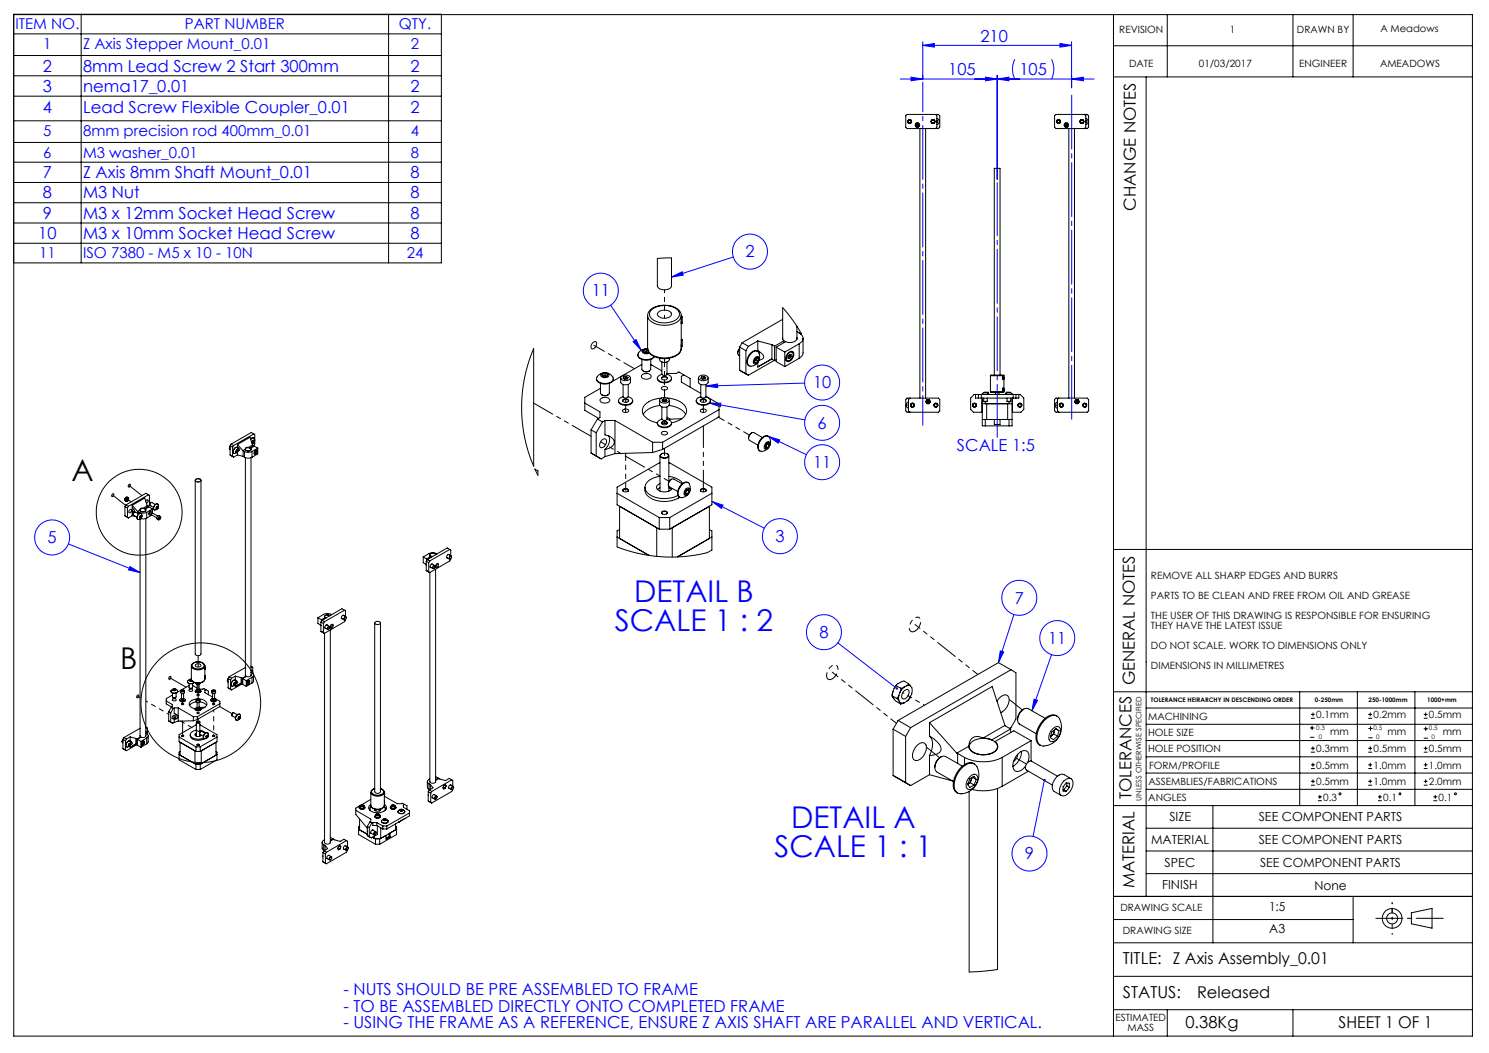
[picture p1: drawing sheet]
<svg xmlns="http://www.w3.org/2000/svg" width="420mm" height="297mm" viewBox="0 0 420 297" stroke-linecap="round" stroke-linejoin="round" font-family="sans-serif">
<defs><g id="words">
<g font-size="8.5">
<text x="20.2" y="135.6">A</text>
<text x="33.9" y="188.6">B</text>
</g>
<g font-size="8.5" fill="#00f">
<text x="178.9" y="169.9">DETAIL B</text>
<text x="173.5" y="178.1">SCALE 1 : 2</text>
<text x="223.2" y="233.4">DETAIL A</text>
<text x="218.5" y="241.6">SCALE 1 : 1</text>
</g>
<g font-size="4.7" fill="#00f">
<text x="276.5" y="11.8">210</text>
<text x="12.1" y="20.2">2</text>
<text x="23.4" y="20.2">8mm Lead Screw 2 Start 300mm</text>
<text x="115.8" y="20.2">2</text>
<text x="267.5" y="21.2">105</text>
<text x="287.6" y="21.2">105</text>
<text x="12.1" y="25.9">3</text>
<text x="23.4" y="25.9">nema17_0.01</text>
<text x="115.8" y="25.9">2</text>
<text x="12.1" y="31.8">4</text>
<text x="23.4" y="31.8">Lead Screw Flexible Coupler_0.01</text>
<text x="115.8" y="31.8">2</text>
<text x="12.1" y="50.3">7</text>
<text x="23.4" y="50.3">Z Axis 8mm Shaft Mount_0.01</text>
<text x="115.8" y="50.3">8</text>
<text x="12.1" y="56">8</text>
<text x="23.4" y="56">M3 Nut</text>
<text x="115.8" y="56">8</text>
<text x="12.1" y="61.7">9</text>
<text x="23.4" y="61.7">M3 x 12mm Socket Head Screw</text>
<text x="115.8" y="61.7">8</text>
<text x="10.8" y="67.4">10</text>
<text x="23.4" y="67.4">M3 x 10mm Socket Head Screw</text>
<text x="115.8" y="67.4">8</text>
<text x="210.3" y="72.6">2</text>
<text x="166.9" y="83.6">11</text>
<text x="229.3" y="109.5">10</text>
<text x="230.6" y="120.9">6</text>
<text x="269.9" y="127.3">SCALE 1:5</text>
<text x="229.3" y="132">11</text>
<text x="13.4" y="153.2">5</text>
<text x="218.7" y="152.9">3</text>
<text x="286.2" y="170.2">7</text>
<text x="231.1" y="179.9">8</text>
<text x="295.7" y="181.6">11</text>
<text x="289.1" y="242.4">9</text>
<text x="96.9" y="280.8">- NUTS SHOULD BE PRE ASSEMBLED TO FRAME</text>
<text x="96.9" y="285.3">- TO BE ASSEMBLED DIRECTLY ONTO COMPLETED FRAME</text>
<text x="96.9" y="289.8">- USING THE FRAME AS A REFERENCE, ENSURE Z AXIS SHAFT ARE PARALLEL AND VERTICAL.</text>
</g>
<g font-size="4.7">
<text x="320.4" y="59.4" transform="rotate(-90 320.4 59.4)">CHANGE NOTES</text>
<text x="320.1" y="193.3" transform="rotate(-90 320.1 193.3)">GENERAL NOTES</text>
<text x="319.2" y="225.4" transform="rotate(-90 319.2 225.4)">TOLERANCES</text>
<text x="320" y="250.5" transform="rotate(-90 320 250.5)">MATERIAL</text>
<text x="316.7" y="271.8">TITLE: Z Axis Assembly_0.01</text>
<text x="316.7" y="281.4">STATUS:</text>
<text x="334.4" y="290.1">0.38Kg</text>
</g>
<g font-size="4.6">
<text x="337.7" y="281.4">Released</text>
<text x="377.6" y="290.1">SHEET 1 OF 1</text>
</g>
<g font-size="4.2" fill="#00f">
<text x="4.3" y="8.3">ITEM NO.</text>
<text x="52.2" y="8.3">PART NUMBER</text>
<text x="112.5" y="8.3">QTY.</text>
<text x="12.2" y="13.7">1</text>
<text x="23.4" y="13.7">Z Axis Stepper Mount_0.01</text>
<text x="115.9" y="13.7">2</text>
<text x="12.2" y="38.3">5</text>
<text x="23.4" y="38.3">8mm precision rod 400mm_0.01</text>
<text x="115.9" y="38.3">4</text>
<text x="12.2" y="44.5">6</text>
<text x="23.4" y="44.5">M3 washer_0.01</text>
<text x="115.9" y="44.5">8</text>
<text x="11" y="72.9">11</text>
<text x="23.4" y="72.9">ISO 7380 - M5 x 10 - 10N</text>
<text x="114.7" y="72.9">24</text>
</g>
<g font-size="3.5">
<text x="329.8" y="231.6">SIZE</text>
<text x="355.1" y="231.6">SEE COMPONENT PARTS</text>
<text x="324.7" y="237.9">MATERIAL</text>
<text x="355.1" y="237.9">SEE COMPONENT PARTS</text>
<text x="328.5" y="244.6">SPEC</text>
<text x="355.5" y="244.6">SEE COMPONENT PARTS</text>
<text x="327.8" y="250.8">FINISH</text>
<text x="370.8" y="251.1">None</text>
<text x="358" y="257.1">1:5</text>
<text x="358" y="263.2">A3</text>
</g>
<g font-size="2.8">
<text x="315.7" y="9.4">REVISION</text>
<text x="346.9" y="9.4">1</text>
<text x="365.8" y="9.4">DRAWN BY</text>
<text x="389.4" y="9.1">A Meadows</text>
<text x="318.5" y="18.8">DATE</text>
<text x="338.2" y="18.8">01/03/2017</text>
<text x="366.4" y="18.8">ENGINEER</text>
<text x="389.3" y="18.8">AMEADOWS</text>
<text x="324.7" y="163.4">REMOVE ALL SHARP EDGES AND BURRS</text>
<text x="324.7" y="169">PARTS TO BE CLEAN AND FREE FROM OIL AND GREASE</text>
<text x="324.7" y="174.6">THE USER OF THIS DRAWING IS RESPONSIBLE FOR ENSURING</text>
<text x="324.7" y="177.5">THEY HAVE THE LATEST ISSUE</text>
<text x="324.7" y="183.1">DO NOT SCALE. WORK TO DIMENSIONS ONLY</text>
<text x="324.7" y="188.8">DIMENSIONS IN MILLIMETRES</text>
<text x="323.9" y="203.1">MACHINING</text>
<text x="371.3" y="202.6">0.1mm</text>
<text x="387.4" y="202.6">0.2mm</text>
<text x="403.1" y="202.6">0.5mm</text>
<text x="323.8" y="207.6">HOLE SIZE</text>
<text x="375.2" y="207.4">mm</text>
<text x="391.3" y="207.4">mm</text>
<text x="407" y="207.4">mm</text>
<text x="323.8" y="212.1">HOLE POSITION</text>
<text x="371.3" y="212.1">0.3mm</text>
<text x="387.4" y="212.1">0.5mm</text>
<text x="403.1" y="212.1">0.5mm</text>
<text x="324" y="221.4">ASSEMBLIES/FABRICATIONS</text>
<text x="324.1" y="216.8">FORM/PROFILE</text>
<text x="371.3" y="216.8">0.5mm</text>
<text x="371.3" y="221.4">0.5mm</text>
<text x="387.4" y="216.8">1.0mm</text>
<text x="387.4" y="221.4">1.0mm</text>
<text x="403.1" y="216.8">1.0mm</text>
<text x="403.1" y="221.4">2.0mm</text>
<text x="323.9" y="225.8">ANGLES</text>
<text x="373.2" y="225.8">0.3</text>
<text x="390.2" y="225.8">0.1</text>
<text x="405.8" y="225.8">0.1</text>
<text x="316" y="257.1">DRAWING SCALE</text>
<text x="316.7" y="263.5">DRAWING SIZE</text>
<text x="314.7" y="288">ESTIMATED</text>
<text x="318" y="290.8">MASS</text>
</g>
<text font-size="2.1" x="322" y="225.9" transform="rotate(-90 322 225.9)">UNLESS OTHERWISE SPECIFIED</text>
<g font-size="1.8">
<text x="324.7" y="198.1">TOLERANCE HEIRARCHY IN DESCENDING ORDER</text>
<text x="370.9" y="198.1">0-250mm</text>
<text x="386.1" y="198.1">250-1000mm</text>
<text x="402.6" y="198.1">1000+mm</text>
<text x="371.3" y="205.9">0.3</text>
<text x="372" y="208.5">0</text>
<text x="387.4" y="205.9">0.5</text>
<text x="388.2" y="208.5">0</text>
<text x="403.1" y="205.9">0.5</text>
<text x="403.8" y="208.5">0</text>
</g>
</g></defs>
<g fill="none" stroke="#000" stroke-width=".28">
<path d="M3.8 15.7h120.7M3.8 9.6h120.7M3.9 4.1h411.4v288.1h-411.4l-.1-288.2h120.7v70.2h-120.7M22.9 4v70.2M109.6 4v70.2M314.1 4.1v288.1M314.1 12.9h101.2M329.2 4.1v17.6M364.7 4.1v17.6M381.7 4.1v17.6M3.8 21.4h120.7M3.8 27.1h120.7"/>
<path d="M3.8 34.1h120.7M314.1 21.7h101.2M323.3 21.7v231.1M3.8 40.2h120.7M3.8 45.8h120.7M3.8 51.5h120.7M3.8 57.2h120.7M3.8 62.9h120.7M3.8 68.6h120.7M314.1 155h101.2M314.1 195.1h101.2M323.3 199.7h92"/>
<path d="M366.6 195.1v32.1M382.9 195.1v32.1M399.1 195.1v32.1M323.3 218h92M323.3 213.5h92M323.3 208.9h92M323.3 204.3h92M369.6 205.3h1M369.6 208h1M369.8 202.6h1.1M369.8 201.5h1.1M369.8 212.2h1.1"/>
<path d="M369.8 211.1h1.1M369.8 216.8h1.1M369.8 215.7h1.1M370.1 204.8v1M370.3 201v1M370.3 210.5v1.1M370.3 215.2v1M370.3 219.8v1.1M385.9 202.6h1.1M385.9 201.5h1.1M385.9 212.2h1.1M385.9 211.1h1.1"/>
<path d="M385.9 216.8h1.1M385.9 215.7h1.1M386 205.5h1.1M386 208.1h1.1M386.5 201v1M386.5 210.5v1.1M386.5 215.2v1M386.5 219.8v1.1M386.6 204.9v1.1M401.6 202.6h1.1M401.6 201.5h1.1M401.6 212.2h1.1"/>
<path d="M401.6 211.1h1.1M401.6 216.8h1.1M401.6 215.7h1.1M401.7 205.6h1M401.7 208.2h1M402.1 201v1M402.1 210.5v1.1M402.1 215.2v1M402.1 219.8v1.1M402.2 205v1.1M314.1 227.2h101.2M323.3 222.6h92"/>
<path d="M323.3 233.6h92M342.1 227.2v38.7M369.8 221.5h1.1M369.8 220.4h1.1M371.8 225.8h1.1M371.8 224.8h1.1M372.3 224.2v1.1M385.9 221.5h1.1M385.9 220.4h1.1M388.7 225.8h1M388.7 224.8h1M389.2 224.2v1.1"/>
<path d="M401.6 221.5h1.1M401.6 220.4h1.1M404.3 225.8h1.1M404.3 224.8h1.1M404.8 224.2v1.1M314.1 252.8h101.2M314.1 259.4h67.6M323.3 240h92M323.3 246.4h92M381.7 252.8v13.1M398.1 257.5l5.8-1.3v5.6l-5.8-1.2zM314.1 265.9h101.2"/>
<path d="M314.1 275.4h101.2M314.1 284.8h101.2M329.2 284.8v7.4M364.7 284.8v7.4"/>
<circle cx="39.2" cy="144.5" r="12.1"/>
<circle cx="56.6" cy="198.2" r="16.9"/>
<circle cx="378" cy="223.9" r=".27"/>
<circle cx="394.9" cy="223.9" r=".28"/>
<circle cx="410.5" cy="223.9" r=".26"/>
<circle cx="392.7" cy="259" r="2.78"/>
<circle cx="392.7" cy="259" r="1.55"/>
</g>
<g fill="none" stroke="#00f" stroke-width=".28">
<path d="M260.3 12.8l3.3-.5v1zM260.3 11.8v10.4M260.3 12.8h42M286.2 16.7a6.4 6.4 0 0 0 0 5.6M296.6 16.7a6.4 6.4 0 0 1 0 5.6M299 12.3l3.3 .5-3.3 .5zM302.3 11.8v13M253.9 22.3h54.7M257 21.8l3.3 .5-3.3 .5zM278 21.8l3.3 .5-3.3 .5zM281.3 22.3l3.3-.5v1zM281.3 21.3v29.3"/>
<path d="M302.3 22.3l3.3-.5v1zM189.4 78.1l3-1.4 .3 .9zM206.8 72.5l-17.4 5.6M172.2 86.1l8.7 12.7M178.6 96.3l.8-.5 1.5 3zM199.1 108.9l3.3-.6v1zM200 113.7l27 4.7M200 113.7h3.3l-.1 1zM227 108.1l-27.9 .8M216.7 123.1l3.2 1-.4 .9zM216.7 123.1l10.7 5.1M19.3 153.4l20.2 8.1"/>
<path d="M36.7 159.8l2.8 1.7-3.2-.7zM200.8 141.4l14.8 7.6M200.8 141.4l3.1 1.1-.4 .9zM286 173.3l-4.4 13.6M236.3 181.3l16.7 12.9M282.2 183.6l.9 .3-1.5 3zM291.7 197.2l1 .3-1.6 3zM296.6 184.6l-5.5 15.9M294.6 220l-3.2 15.9"/>
<circle cx="211.5" cy="71" r="4.9"/>
<circle cx="169.5" cy="82" r="4.9"/>
<circle cx="231.9" cy="119.3" r="4.9"/>
<circle cx="231.9" cy="107.9" r="4.9"/>
<circle cx="231.9" cy="130.4" r="4.9"/>
<circle cx="14.7" cy="151.6" r="4.9"/>
<circle cx="220" cy="151.2" r="4.9"/>
<circle cx="232.4" cy="178.3" r="4.9"/>
<circle cx="287.5" cy="168.6" r="4.9"/>
<circle cx="298.2" cy="180" r="4.9"/>
<circle cx="290.4" cy="240.7" r="4.9"/>
</g>
<path d="M392.7 259v-4.4M392.7 254.6v4.4M392.7 259v4.6" fill="none" stroke="#000" stroke-width=".28" stroke-dasharray="15.2 1.3 1.3 1.3" stroke-dashoffset="14.9"/>
<path d="M388.1 259h19" fill="none" stroke="#000" stroke-width=".28" stroke-dasharray="15.2 1.3 1.3 1.3" stroke-dashoffset="7.6"/>
<path d="M260.3 23.2v96.7" fill="none" stroke="#00f" stroke-width=".28" stroke-dasharray="15.2 1.3 1.3 1.3" stroke-dashoffset="6.9"/>
<path d="M302.3 25.7v93.6" fill="none" stroke="#00f" stroke-width=".28" stroke-dasharray="15.2 1.3 1.3 1.3" stroke-dashoffset="-1.1"/>
<path d="M281.3 51.6v71.8" fill="none" stroke="#00f" stroke-width=".28" stroke-dasharray="15.2 1.3 1.3 1.3" stroke-dashoffset=".3"/>
<g fill="#00f">
<path d="M36.7 159.8l2.8 1.7-3.2-.7zM252.8 193.9l-.1 .4 .5 .1-.2-.2 .2 .2 .1-.4zM291.7 197.2l1 .3-1.6 3zM282.2 183.6l.9 .3-1.5 3zM294.4 219.7a.34 .34 0 0 0 0 .6 .34 .34 0 0 0 .5-.1 .34 .34 0 0 0-.2-.5l-.1 .3 .1-.3zM178.6 96.3l.8-.5 1.5 3zM200 113.7h3.3l-.1 1zM199.1 108.9l3.3-.6v1zM200.8 141.4l3.1 1.1-.4 .9zM216.7 123.1l3.2 1-.4 .9zM189.4 78.1l3-1.4 .3 .9z"/>
<path d="M260.3 12.8l3.3-.5v1zM299 12.3l3.3 .5-3.3 .5zM257 21.8l3.3 .5-3.3 .5zM281.3 22.3l3.3-.5v1zM278 21.8l3.3 .5-3.3 .5zM302.3 22.3l3.3-.5v1z"/>
</g>
<g fill="none" stroke="#000" stroke-width=".28">
<path d="M255.5 32.7l.4-.4h8.8l.4 .4v3.2l-.4 .4h-8.8l-.4-.4zM258.4 34.7h.7l.3 .6-.3 .5h-.7l-.3-.5zM258.7 35.8a.54 .54 0 0 1-.4-.8 .54 .54 0 0 1 .9 0 .54 .54 0 0 1-.3 .8M259.5 36.3v76M261.1 36.3v76M263.9 32.3l.4 .4v3.2l-.4 .4M264.3 33.9l.1 .4-.1 .3M264.3 33.4a.94 .94 0 0 1 .6 .9 .94 .94 0 0 1-.6 .9M264.3 34.1v.2M297.5 32.7l.4-.4h8.8l.4 .4v3.2l-.4 .4h-8.8l-.4-.4zM300.5 34.7h.6l.3 .6-.3 .5h-.6l-.4-.5zM300.7 35.8a.54 .54 0 0 1-.4-.8 .54 .54 0 0 1 .9 0 .54 .54 0 0 1-.3 .8"/>
<path d="M301.5 36.3v76M303.1 36.3v76M305.9 32.3l.4 .4v3.2l-.4 .4M306.3 33.9l.2 .4-.2 .3M306.3 33.4a.95 .95 0 0 1 .6 .9 .95 .95 0 0 1-.6 .9M306.3 34.1v.2M185.4 72.9l4-.2v7.9a2.29 2.29 0 0 1-3.6 .7l-.4-.6zM150.5 98.3v33.2l-1.5-4-.9-3.5-.7-4.3-.3-3.2 .1-4.5 .6-4.5 1.2-5.2zM181.6 98.8l-.1 .5 .7 .3 .8-.2M181.6 98.8v.5M182 99.3l-.2 .1M182 99.3l.7 .1"/>
<path d="M182.4 98.6l.4 .2M182.4 98.6l-.8 .2M182.4 98.6v.6M182.4 99.2l.3 .2M182.4 99.2l-.4 .1M182.7 89.1a3 3 0 0 1 2.8-2.8 5.7 5.7 0 0 1 6.4 1.7l.3 .9-.1 2.3 .3 .1v-2.1h-.2M182.7 89a3.2 3.2 0 0 0 2.8 2.5 6.6 6.6 0 0 0 6.3-1.4l.4-1.1M182.7 89v9.4a3.6 3.6 0 0 0 3.7 2.5 5.4 5.4 0 0 0 5.7-2.1l.1-1.2M182.7 99.4h.1M183.2 99.6h-.1a1.35 1.35 0 0 1-2-.5 1.29 1.29 0 0 1 1.6-.7 2.16 2.16 0 0 0-2.7 2 3 3 0 0 0 4.5 .1M183.7 87.5a5.9 5.9 0 0 1 7.7 .3 1.94 1.94 0 0 1-1.4 2.8 5.9 5.9 0 0 1-6.6-1.1 1.58 1.58 0 0 1 .3-2zM185.7 88.1a2.72 2.72 0 0 1 3.6 .2 1.45 1.45 0 0 1-1.8 1.5 1.62 1.62 0 0 1-2-1.4z"/>
<path d="M192.2 98.1a2.95 2.95 0 0 1-2.9 2.8 6 6 0 0 1-6.3-1.7l-.3-.8M192.2 91.2l-.1 6.1v.4l.3 .1v-2.1h-.2M208.6 98.4l-.2 .3a.96 .96 0 0 0 .2 1.7M208.6 98.3l-.5 .7v.6M208.6 97.9l1.8 1M208.6 97.9v6.5M209.3 96.7l1.8 1M209.3 96.7l-.7 1.2M210.4 98.9v6.5M211.1 97.7l-.7 1.2M211.6 99.9a1.43 1.43 0 0 1 2.4-.5 2.66 2.66 0 0 1-2.6 3.9 2.19 2.19 0 0 1 .2-3.4zM213.7 99.1a1.65 1.65 0 0 0-2.2 .8 2.19 2.19 0 0 0-.2 3.3"/>
<path d="M213.7 98.8l.4 .5 .1 .6M213.7 98.8l.7 .5a1.4 1.4 0 0 1 .8 1.8l-1.1 .5M213.7 96.2l4 1M213.7 96.2l-2.6 1.5M213.7 96.2v2.6M217.7 97.2l.8 .4M217.7 97.2v4.1M218.5 97.6v4.1M218.9 97.9l2.5 1.4M218.9 97.9v4.1l2.5 1.4M220.8 95.2v.6l.3 .3M220.8 90.1l-11.5 6.6"/>
<path d="M221.1 96.1l-2.6 1.5M221.1 96.1v.6M221.4 99.3v4.1M222.2 99.7a1 1 0 0 1 1.6-.3 2.07 2.07 0 0 1-1.7 2.6 1.49 1.49 0 0 1 .1-2.3zM222.5 99.5l.4-.2 .6 .1a1.67 1.67 0 0 1-1.4 2.3 1.52 1.52 0 0 1 .4-2.2zM222.8 99.9v.5M223 99.1l.4 .2M224.8 93.5l.6 .4a1.62 1.62 0 0 1 1.1 1.5 1.62 1.62 0 0 1-1.1 1.6M224.8 95.2a1.29 1.29 0 0 1-1.5 1.4l-1.7-.2-2.7 1.5M224.8 92.2h.1M224.8 92v3.7M224.8 92.1l.1 .1"/>
<path d="M225.2 93.8l.6 .4M225.4 97l-4 2.3M225.4 97v4.1M226 94.3l-.1-.5-1.5-2.3-3.6-4.7v8.9M226.5 95.4v4.1a1.87 1.87 0 0 1-1.1 1.6M165 113.7l4.2 2.5v1.6l-.7 .4M168.2 106.8v.2a2.76 2.76 0 0 0 4.2 .9l.6-.7v-.4M168.5 118.2l1.4 .8M168.5 118.2l-1.8 3M168.8 105.8a2.64 2.64 0 0 1 4.2 .9 1.9 1.9 0 0 1-2.3 1.5 2.01 2.01 0 0 1-2.5-1.5zM169.3 112.6a1.82 1.82 0 0 1 2.7 .2 1.54 1.54 0 0 1-1.4 .9 1.54 1.54 0 0 1-1.4-.8zM169.4 108.1v2.8a1.46 1.46 0 0 0 2.5 0v-2.8"/>
<path d="M169.4 109.5l-4.4 2.6v3.6l3.9 2.3M169.5 105.5a1.47 1.47 0 0 1 2.3 .4 1.34 1.34 0 0 1-2.4-.1zM169.8 111.4l.8 .3 .9-.3M169.9 105.6l.8-.3 .7 .3-.1 .5-.7 .2-.7-.2zM169.9 119l-1.7 3.1M170.1 106.1h.2zM170.3 106.1h.7M170.6 118.6v4.1a2.42 2.42 0 0 1 2.6 2.4l-.9 1-1.7 .7M170.6 118.6h2.9M170.6 118.6l-.7 .4M170.7 105.3v.7M170.7 106l.3 .1"/>
<path d="M170.7 106l-.4 .1M171 106.1l.2 .1M171 106.1h.2M173.5 118.6l10.6 6.1M173.5 118.6v9.3M174.4 113a1.49 1.49 0 0 0 1.8 1.3 1.74 1.74 0 0 0 2.3-1.3M175.1 106.6v1.2a1.61 1.61 0 0 0 2.7 0v-1.2M175.4 106.1a1.64 1.64 0 0 1 2.4 .5 1.67 1.67 0 0 1-2.7 .1zM175.6 113.1a1.12 1.12 0 0 1 1.7 0M175.6 112.8a.9 .9 0 0 1 1-.3 .9 .9 0 0 1 .7 .7l-1.2 .2-.5-.2zM175.6 115.6l.9-.2 .8 .2a.82 .82 0 0 1-.8 .7 .82 .82 0 0 1-.9-.7zM175.8 108.4v3.4a.82 .82 0 0 0 1.4 0v-3.4"/>
<path d="M175.8 111.9a1.07 1.07 0 0 0-1.4 1 1.07 1.07 0 0 0 1.2 1.1l.6 .2a1.74 1.74 0 0 0 2.2-1.3 1.51 1.51 0 0 0-1.2-1M175.9 106.7v.1M175.9 106.3v.4M176.6 106.2l-.7 .1M176.6 106.2l.6 .3-.2 .4-.7 .1-.5-.3 .1-.4M176.6 106.6l-.7 .1M176.6 106.6l.4 .2M176.6 106.2v.4M179.9 100.1v.1a2.3 2.3 0 0 0 3.1 1.3 2.05 2.05 0 0 0 1.6-.9M181 105.8a1.82 1.82 0 0 1 2.7 .2 1.54 1.54 0 0 1-1.4 1 1.54 1.54 0 0 1-1.4-.9zM181 101.4v2.7a1.46 1.46 0 0 0 2.6 0v-2.7M181 102.9l-8.2 4.7"/>
<path d="M181.4 104.6l.8 .3 1-.3M183.6 102.9l3.1 1.7M185.4 106.7a1.89 1.89 0 0 0 2.8 1.2 1.19 1.19 0 0 0 1.2-1.2M185.4 119.3v.2a2.28 2.28 0 0 0 3.5 .7l.4-.3 .1-.6M186.1 112.9v1.2a1.56 1.56 0 0 0 2.7 0v-1.2M186.1 101a1.33 1.33 0 0 0 .7 1.2 1.33 1.33 0 0 0 1.4-.1 .85 .85 0 0 0 .6-1.1M186.1 114.4l-.6 .1a5.5 5.5 0 0 0-4.1 2.4M186.2 112.5a1.73 1.73 0 0 1 2.6 .4 1.68 1.68 0 0 1-2.7 .2zM186.6 106.7a1.06 1.06 0 0 1 1.7 0M186.6 106.5a.89 .89 0 0 1 .9-.4 .89 .89 0 0 1 .7 .8 .87 .87 0 0 1-.9 .3 .87 .87 0 0 1-.7-.7zM186.6 119.1a.87 .87 0 0 1 .9-.3 .87 .87 0 0 1 .7 .7 .87 .87 0 0 1-.9 .4 .87 .87 0 0 1-.7-.8zM186.6 119.3l.8-.3 .6 .1 .3 .3z"/>
<path d="M186.6 112.3a5.5 5.5 0 0 0-5.4 3.2 3.2 3.2 0 0 0 2.4 3.2l1.8 .6M186.6 109.3a.9 .9 0 0 1 1-.3 .9 .9 0 0 1 .6 .7 .89 .89 0 0 1-.9 .4 .89 .89 0 0 1-.7-.8zM186.7 114.8v3.4a.87 .87 0 0 0 1.4 0v-3.4M186.7 102.1v3.4a.83 .83 0 0 0 1.4 0v-3.4M186.7 105.6a1.03 1.03 0 0 0-1.1 .6 1.03 1.03 0 0 0 .4 1.3 2.32 2.32 0 0 0 3.4-.9 1.4 1.4 0 0 0-1.3-1M186.7 118.2h-.1a1.18 1.18 0 0 0-1.1 1.5 2.56 2.56 0 0 0 3.9-.3 1.22 1.22 0 0 0-1.3-1.2M187.2 112.5l-.5 .3 .2 .4 .7 .1 .5-.3-.2-.4M187.2 112.5l.7 .1M187.2 112.9l-.3 .2M187.2 112.9l.7 .1M187.2 112.5v.4M187.9 113l.1 .1"/>
<path d="M187.9 112.6v.4M188.1 105.3h2.7l.7-.4 1.4 .9M188.1 117.7l.9 .5 3.3-.1M188.2 112.3a5.7 5.7 0 0 1 5.4 3 3.4 3.4 0 0 1-3 3.7l-1.2 .3M188.7 114.4l.9 .1a5.5 5.5 0 0 1 3.8 2.4M192.9 105.8l-.7 .3v1.7l5.5 3.1M192.9 105.8l1.8 .9v2.5M196.4 113v.2a2.32 2.32 0 0 0 3.6 .6l.4-.8M197 106.6v1.2a1.59 1.59 0 0 0 2.7 0v-1.2M197.1 106.3a1.78 1.78 0 0 1 2.6 .2 1.47 1.47 0 0 1-1.3 .9 1.47 1.47 0 0 1-1.4-.9zM197.5 113.1a1.16 1.16 0 0 1 1.7 0M197.6 112.8a.87 .87 0 0 1 .9-.3 .87 .87 0 0 1 .7 .7 .89 .89 0 0 1-.9 .3 .89 .89 0 0 1-.7-.7z"/>
<path d="M197.6 115.6a.89 .89 0 0 1 .9-.3 .89 .89 0 0 1 .7 .7 .87 .87 0 0 1-1 .4 .87 .87 0 0 1-.6-.8zM197.7 108.4v3.4a.82 .82 0 0 0 1.4 0v-3.4M197.7 111.9a1.04 1.04 0 0 0-1.3 .9 1.04 1.04 0 0 0 .9 1.2 2.41 2.41 0 0 0 3.1-1 1.37 1.37 0 0 0-1.3-1.1M197.9 106.7l-.1 .1M197.9 106.3v.4M198.5 106.2l.6 .3-.2 .4-.7 .1-.5-.3 .2-.4M198.5 106.2l-.6 .1M198.5 106.6l-.6 .1M198.5 106.6l.4 .2M198.5 106.2v.4M199.1 111.8l3.7 2.1v3.7l-15.9 9.1M202.8 115.5l-15.9 9.2"/>
<path d="M208.6 104.4l1.8 1M208.6 104.4l2.5 1.4M210.4 105.4l.7 .4M212.9 101.8h.1M213 100.9l.4-.3h.5a1.34 1.34 0 0 1-1.2 2 1.26 1.26 0 0 1 .3-1.7zM213.2 101.6l.5 .3M213.2 101.6l-.3 .2M213.3 101v.2zM213.3 101.2l-.4 .6M213.3 101.2l-.1 .4M213.5 100.9l.4 .2M213.9 101.1l-.4-.3-.6 .5-.2 .8 .4 .3 .6-.5"/>
<path d="M213.9 101.1l-.2 .8M217.7 101.3l-4 2.2v-1.3M217.7 101.3l.8 .4M218.4 101.7l-7.3 4.1M218.9 101.5l-.4 .2M221.7 101.5l.3 .2M222.3 100.9h.1M222.4 100.9l.3 .2M222.8 100.4l-.4 .5M222.8 100.4l.4 .1M223.2 100.5v-.5l-.5-.1-.4 .6v.6h.4M223.2 100.5l-.5 .6"/>
<path d="M225.4 101.1l-4 2.3M255.9 112.3h8.8l.4 .4v3.2l-.4 .4h-8.8l-.4-.4v-3.2zM256.3 113.9l-.2 .4 .2 .3M256.3 113.4a.95 .95 0 0 0-.7 .9 .95 .95 0 0 0 .7 .9M256.3 114.2v.2M256.7 112.3l-.4 .4v3.2l.4 .4M261.4 113.8h.3a.55 .55 0 0 1-.4-.8 .55 .55 0 0 1 .9 0 .55 .55 0 0 1-.3 .8h.2M261.4 113.8h.7M261.4 113.8l-.3-.5 .3-.6h.7l.3 .6-.3 .5M275.2 111.3v1h12.2v-1M276 111.3v1M276.8 111.3v1"/>
<path d="M277 112.3v4h-2.4l-.8-.8v-3.2l1-1h13l1 1v3.2l-.8 .8h-2.4v-4M277 111.2a1.18 1.18 0 0 1 1.9 0M277 111.2h1.9M277 111.2v.1M277.1 112.3v7.8h8.4v-7.8M277.1 113.9h8.4M277.1 118.3h8.4M277.5 113.2h1M277.5 112.3v.9M277.6 110.7l1.1-.1v.3M277.9 113.3v.6M277.9 118.3v1.8"/>
<path d="M278.3 113.9v4.4M278.5 112.3v.9M278.9 111.2l.1 .1M278.9 111.2v.1M279.4 110.5l.1 .2h3.5l.2-.2M279.4 106l.1-.2h3.6l.1 .2M279.4 110.5h3.8M279.4 106h3.8M279.4 106v4.5M280.5 105.8v-58.3h1.6v58.3M280.5 118.3v1.4h1.6v-1.4M280.8 110.7v.6"/>
<path d="M281.8 110.7v.6M282.9 106.8l.1 .2 .2-.2M282.9 106.5v.3M282.9 109.6v.4M282.9 110l.1 .2 .2-.2M282.9 110h.3M282.9 109.6h.3M282.9 106.8h.3M282.9 106.5h.3M283 106.3a.34 .34 0 0 1 .3 .3 .34 .34 0 0 1-.4 .3zM283 109.5a.32 .32 0 0 1 .2 .3 .32 .32 0 0 1-.3 .3zM283 106.3l-.2 .2v.4l.2 .1"/>
<path d="M283 109.4l-.2 .3v.4l.2 .1M283 106.3l.2 .2M283 106.3l-.1 .2M283 109.5l.2 .1M283 109.5l-.1 .1M283.2 106v.4M283.2 106.5v.3M283.2 106.9v2.6M283.2 109.6v.4M283.2 110.1v.4M283.6 111.2a1.22 1.22 0 0 1 1.9 0M283.6 111.2h1.9"/>
<path d="M283.6 111.2v.1M284.1 113.2h1M284.1 112.3v.9M284.2 113.9v4.4M284.6 113.3v.6M284.6 118.3v1.8M284.9 110.7l-1.1-.1v.3M285.1 112.3v.9M285.5 111.2v.1M285.8 111.3v1M286.6 111.3v1M297.5 112.7l.4-.4h8.8l.4 .4v3.2l-.4 .4h-8.8l-.4-.4z"/>
<path d="M298.3 113.9l-.2 .4 .2 .3M298.3 113.4a.95 .95 0 0 0-.7 .9 .95 .95 0 0 0 .7 .9M298.3 114.2v.2M298.7 112.3l-.4 .4v3.2l.4 .4M303.5 113.8h.2a.56 .56 0 0 1-.4-.8 .56 .56 0 0 1 .9 0 .56 .56 0 0 1-.3 .8h.2M303.5 113.8h.6M303.5 113.8l-.4-.5 .4-.6h.6l.3 .6-.3 .5M41.9 139.6l-5.7 3.2M41.9 139.6l.3 .1v2.6l-.4 .5M41.9 139.6l-.7-.5-5.7 3.3M55.1 135.5v49a.95 .95 0 0 0 1.6 0v-49M55.2 135.3a.82 .82 0 0 1 .8-.3 .82 .82 0 0 1 .6 .7 .9 .9 0 0 1-1.5-.3z"/>
<path d="M64.9 125.9l-.2 .5 .2 .3M64.9 125.9l-.2 .5M64.9 128.3l.3 .2M64.9 125.7l.7 .4M64.9 128.3l1 .6M64.9 125.7v2.6M65.2 125.3l-.3 .4M65.2 125.3l.7 .4M65.6 126.1v2.7l.3 .1M65.9 125.7l-.3 .4M66.3 126.4a.63 .63 0 0 1 .9 .1 .63 .63 0 0 1-.2 .9 .66 .66 0 0 1-1 .5 .66 .66 0 0 1 0-1.1zM66.6 127.3h.1"/>
<path d="M66.6 127.4l.1 .2 .2-.2M66.7 127l.2-.2a.45 .45 0 0 1 .1 .6 .45 .45 0 0 1-.5 .2zM66.7 127.3l.2 .1M66.7 127.3h-.1M66.7 127.1l-.1 .2M66.7 127.1v.2M66.8 127l-.1 .1M66.9 126.2a1.02 1.02 0 0 0-1 .5 1.02 1.02 0 0 0 .1 1.1M67 126.1l.2 .5M67 126.1l.6 .7v.2l-.5 .2M67 125.4l3.5-2.1 .7 2.2M67 125.4v.7"/>
<path d="M67 127.5v.8M67 128.3l-1.1 .6M67 125.4l1.5 1.7M67 128.3l1.6 .4M67 127.1l-.1-.2-.2 .2-.1 .3M67 127.1l-.1 .3M67 127.1l-.2-.1-.1 .1M68.5 127.1h.1M68.6 127.1v1.6M68.6 127.1l.4 .2M68.6 128.7l.4 .3M69 127.3a2.39 2.39 0 0 0 2.1 0"/>
<path d="M69 129a2.39 2.39 0 0 0 2.1 0M69 127.3v1.7M69.2 126.7l-.7 .4M69.2 126.7v.1M69.2 129.1v61.4M69.4 126.4a.73 .73 0 0 1 .8-.2 .73 .73 0 0 1 .5 .8 .81 .81 0 0 1-.8 .2 .81 .81 0 0 1-.6-.6zM70 126.3a.51 .51 0 0 0-.6-.1 .51 .51 0 0 0-.2 .5M70 126.3h.5M70.5 126.3v.1M70.7 126.4a.6 .6 0 0 1-.2 .8 .6 .6 0 0 1-.8 0l-.5-.5M70.7 126.4v.1M70.7 124a.61 .61 0 0 1 .9-.5 .61 .61 0 0 1 .2 .9l-.7 .8"/>
<path d="M70.8 126.7v.1M70.8 129.1v61.4M71.1 127.3v1.7M71.2 125.5l-1.2 .8M71.2 125.5l.3 .2M71.4 124.2l.2-.1a.44 .44 0 0 1 .1 .6 .44 .44 0 0 1-.5 .1zM71.4 124.5l.2 .2M71.4 124.4h.1M71.4 124.4l-.1 .3 .1-.2M71.4 124.4v.1M71.5 125.7l-1 .6M71.5 125.7v.2"/>
<path d="M71.5 124.2l.2 .2M71.6 122.4l-5.7 3.3M71.6 122.4l.3 .2v1.5M71.6 122.4l-.7-.4-5.7 3.3M71.6 123.5l-.6 .1-.3 .3M71.7 127.9l.1 .1M71.7 124.4l-.2-.2-.3 .5h.4M71.7 124.4l-.1 .3M71.9 124.2v1l-.4 .5M71.9 127.7h.1M72 127.2l.2-.2a.49 .49 0 0 1 .2 .7 .49 .49 0 0 1-.6 .2zM72 127.7l.1 .1"/>
<path d="M72.1 127.3l-.2 .2 .2 .3M72.1 127.3l.2 .2M72.1 127h.2a.59 .59 0 0 1 .2 .7 .59 .59 0 0 1-.8 .3l.1-.5zM72.1 127.3v.2M72.1 127.5l-.1 .2M72.1 127.5h.2M72.2 127l.2 .1M72.3 127.5l-.2 .3M72.7 126.4l-1-.6-1 .6M72.7 126.4l-1.6 .9M72.7 126.4v1.6l-1.6 1M150.9 132.3l.8 .5v1.3z"/>
<path d="M151 132.4h-.1M166.7 121.2l1.5 .9M166.7 121.2v6.6l1.5 .8M168.2 128.6l1.4 .8 1-.6M168.2 122.1v6.5M169.6 124.4a.92 .92 0 0 1 1.3-.5 1.67 1.67 0 0 1-1.5 2.4 1.28 1.28 0 0 1 .2-1.9zM170.6 126.8v2M171.6 122.9a3 3 0 0 1-1 3.9M173.5 127.9l-2.9 .9M174.1 139.1l11.8 6.9M175.7 138.1a.87 .87 0 0 1 .9-.3 .87 .87 0 0 1 .6 .7 .87 .87 0 0 1-.9 .3 .87 .87 0 0 1-.6-.7zM175.9 138.6l-.1-.1a.71 .71 0 0 1 .7-.6 .71 .71 0 0 1 .7 .6l-.2 .1"/>
<path d="M181.9 137.4v.9a4 4 0 0 0 3.9 3l1 .1a8.1 8.1 0 0 0 4.9-1.1M184.1 124.7h2.8M184.1 124.7v2.9M184.1 127.6l-10.6 .3M186.2 134.4a4.6 4.6 0 0 0-4.3 2.8 3.2 3.2 0 0 0 2.6 3 8.9 8.9 0 0 0 6.7-.5M186.2 136.4a1.07 1.07 0 0 0-1 1 1.07 1.07 0 0 0 .9 1.1l1.2 .2a2.53 2.53 0 0 0 2.3-.9M186.2 137.6l-.8 .5M186.2 128.5v10M186.2 130.6l-12.1 6.8v5l11.8 6.9M186.4 128.2a1.39 1.39 0 0 1 2.2 .3 1.32 1.32 0 0 1-2.3 0zM186.6 128l-.4 .5a1.43 1.43 0 0 0 2.5 0l-.5-.5M186.8 121.8l.9-.1 .5 .3a.82 .82 0 0 1-.8 .7 .82 .82 0 0 1-.8-.7z"/>
<path d="M186.9 124.7v2M186.9 126.7l-2.8 .9M188.7 134.4l1.2 .2a4.9 4.9 0 0 1 2.7 1.7M188.7 137.6l.7 .5M188.7 128.5v7.4M188.7 137.2v1.3M188.7 130.6l12.1 6.8v5l-11.9 6.9M189.4 135.1l-.6 .6-.3 1M192.2 136.9a1.37 1.37 0 0 1 2.3-.4 2.56 2.56 0 0 1-.2 2.7 2.56 2.56 0 0 1-2.5 1.1 2.29 2.29 0 0 1 .4-3.4zM192.4 136.5l-2.4-1.4a1.44 1.44 0 0 0-1.2 2.2l2.3 1.3M193.3 139l.6 .3M193.3 139h-.1"/>
<path d="M193.5 137.9l.3-.2h.6a1.36 1.36 0 0 1-1.3 2 1.28 1.28 0 0 1 .4-1.8zM193.6 138.6l-.4 .4M193.6 138.6l-.3 .4M193.8 138.3l-.1-.3-.1 .6M193.8 138.3l.5 .3M193.8 138.3l-.2 .3M194.1 136.1a2.19 2.19 0 0 0-2.8 1.8 1.67 1.67 0 0 0 .4 2.4M194.3 138.6l-.1-.6-.6 .1-.4 .7 .1 .6 .6-.1M194.3 138.6l-.4 .7M197.6 138.1a.89 .89 0 0 1 .9-.4 .89 .89 0 0 1 .7 .8 .89 .89 0 0 1-.9 .3 .89 .89 0 0 1-.7-.7zM197.8 138.6l-.1-.1a.69 .69 0 0 1 .7-.6 .69 .69 0 0 1 .7 .6l-.2 .1M200.8 139.1l-11.9 6.9"/>
<path d="M212 122.1l-.6 .6-.3 .9M214.8 123.9a1.29 1.29 0 0 1 1.3-.9 1.29 1.29 0 0 1 1.2 1.1 2.58 2.58 0 0 1-2.9 3.1 2.09 2.09 0 0 1 0-2.8zM215 123.4l-2.3-1.4a1.46 1.46 0 0 0-1.3 2.2l2.4 1.4M215.8 125.9h.2M216 125.9l.5 .4M216.1 124.9l.6-.4 .3 .1a1.35 1.35 0 0 1-1.2 2 1.26 1.26 0 0 1 .3-1.7zM216.2 125.6l-.4 .3M216.2 125.6l-.2 .3M216.4 125.2v-.2l-.2 .6M216.4 125.2l.6 .3M216.4 125.2l-.2 .4M216.7 123.1l-.1-.1a2.7 2.7 0 0 0-2.9 3 1.11 1.11 0 0 0 .6 1.2"/>
<path d="M217 125.5l-.1-.6-.6 .1-.5 .8 .1 .6 .6-.1M217 125.5l-.5 .8M35.2 141v.1M35.2 141l.2 .1M35.2 140.8v.2M35.2 141.1l.4 .4M35.2 140.8v.3M35.2 145.5l.3 .2M35.2 142.9l.7 .4M35.2 145.5l1 .6M35.2 142.9v2.6M35.4 140.4l-.2 .4"/>
<path d="M35.4 141.1l.2 .2M35.4 140.4l.2 .2M35.5 142.4l-.3 .5M35.5 142.4l.7 .4M35.6 141l-.2 .1M35.6 141v.3M35.6 141.3v.1M35.6 140.6v.2M35.6 141.4h.2M35.6 141.4v.1M35.6 140.8v.2M35.8 140.5l-.2 .3"/>
<path d="M35.8 140.5l-.2 .1M35.8 141.4l-.2 .1M35.9 143.3v2.6l.3 .2M36 140.4l.2 .1M36 140.4l-.2 .1M36 141.3l-.2 .1M36.1 140.3l-.1 .1M36.1 140.3l-.3-.1-.4 .2M36.1 140.3l.1 .2M36.2 141l-.2 .3M36.2 140.5v.5M36.2 142.8l-.3 .5"/>
<path d="M36.6 143.8l.2-.1a.45 .45 0 0 1 .2 .6 .45 .45 0 0 1-.7 .2zM37.3 143.3l.2 .4-.2 .7M37.3 143.3l.2 .1a.49 .49 0 0 1 .4 .6 .49 .49 0 0 1-.6 .4M37.3 142.5l3.5-2 .7 2.2M37.3 142.5v.8M37.3 144.4v1M37.3 145.4l-1.1 .7M37.3 142.5l1.5 1.7M37.3 145.4l1.3 .4M37.9 144.5l-.3 .7 1 .6M37.9 144.5l1.2 .5M37.9 144.5l-.3 .6"/>
<path d="M38.8 144.2h.1M38.9 144.2v.6M38.9 144.2l.4 .3M39 145.2a.64 .64 0 0 1 1-.1 .64 .64 0 0 1-.1 .9 .66 .66 0 0 1-1 .5 .66 .66 0 0 1-.1-1.1zM39.3 144.5a2.39 2.39 0 0 0 2.1 0M39.3 144.5v.4M39.4 146h.1M39.5 143.9v.1M39.5 146.4v61.3M39.5 143.9l-.7 .3M39.5 145.6l.3-.2a.45 .45 0 0 1 .1 .6 .45 .45 0 0 1-.5 .2zM39.6 145.9l.2 .1"/>
<path d="M39.6 145.9l-.2 .1M39.7 145.6v.2M39.7 145.8l-.3 .2M39.7 145.8l-.1 .1M39.7 143.6a.76 .76 0 0 1 .8-.2 .76 .76 0 0 1 .5 .7 .83 .83 0 0 1-.8 .3 .83 .83 0 0 1-.6-.7zM39.8 144.8a1.04 1.04 0 0 0-1 .6 1.04 1.04 0 0 0 .1 1.1M39.9 145.7l-.1-.1-.3 .1v.5l.3-.2M39.9 145.7l-.1 .3M39.9 145.7l-.2-.1v.2M40.3 143.4a.48 .48 0 0 0-.6 0 .48 .48 0 0 0-.2 .5M40.3 143.4l.5 .1M40.8 143.5h.1"/>
<path d="M41 143.6a.74 .74 0 0 1-.4 .8 .74 .74 0 0 1-.9-.3l-.2-.2M41 143.6h.1M41.1 141.3l.4-.3a.51 .51 0 0 1 .3 .5 .51 .51 0 0 1-.5 .5M41.1 143.9v.1M41.1 146.2v61.5M41.4 146.1l-.8 .3-.9-.1M41.4 144.5v1.6M41.5 142.7l-1.2 .7M41.5 142.7l.3 .2M41.8 142.9v.2M41.8 142.9l-1 .6M42.3 144.3l-.3 .4"/>
<path d="M42.3 142.6h.1M42.3 142.6l1 .6M42.4 144.1a.56 .56 0 0 0-.4 .6 .56 .56 0 0 0 .4 .5l.3-.2M42.4 144.1l.5 .2-.1 .5M42.5 144.1l-.5 .9M42.6 141.7l-.3 .7M42.9 145.3l-1.5 .8M43 143.5l-1-.5-1 .6M43 143.5l-1.6 1M43 143.5v1.2M43 144.7l-.3 .4 1.5 .9M43 144.7l1.5 .9"/>
<path d="M43.5 143.8h.1M43.7 142.4a.59 .59 0 0 1 .9-.2 .59 .59 0 0 1 .1 .9 .75 .75 0 0 1-.5 .7 .75 .75 0 0 1-.8-.3zM43.8 142.3l-.9-.6a.58 .58 0 0 0-.6 .9M44.2 143.3h-.1M44.2 143h.4l-.3 .5-.2-.1zM44.3 143.2l.2 .1M44.3 143.2l-.2 .1M44.3 143l-.1 .3M44.3 143v.2M44.3 142.8l.2-.1a.44 .44 0 0 1 .1 .6 .44 .44 0 0 1-.6 .2zM44.3 143h.1M44.5 142.2a1.05 1.05 0 0 0-1 .4 1.05 1.05 0 0 0 0 1.2"/>
<path d="M44.8 146.3h.1M44.8 145.8l.3-.1a.49 .49 0 0 1 .2 .6 .49 .49 0 0 1-.7 .2zM44.8 146.3l.2 .1M45 145.9l-.2 .3 .2 .2M45 145.9l.2 .3M45 145.9v.2M45 146.1l-.2 .2M45 146.1l.2 .1M45.2 146.2l-.2 .2M45.3 145.7l-.4-.3a.62 .62 0 0 0-.6 .3 .62 .62 0 0 0 0 .7l.4 .2M119.4 157.1l.9 .6M119.4 157.1v1.6l.8 .5"/>
<path d="M120.2 159.3v.1M120.2 158.3l.7 .4M120.2 158.3v2.6M120.3 157.7v.4M120.5 157.8h.1M120.5 157.8l-.3 .5M120.5 157.8l.7 .4M120.9 158.7v2.6M121.2 158.2l-.3 .5M121.2 156.7l.2 .4M121.2 156.5v.4M121.3 159.9l.8 .5"/>
<path d="M121.4 157.1l-1.1 .6M121.4 157.1v.2M121.6 157.2l-1.1 .6M121.8 159.1l.8 .4M122.1 159.2a.52 .52 0 0 0-.7 .2 .52 .52 0 0 0 .2 .7M122.3 159.8l.2-.2a.33 .33 0 0 1 .1 .5 .33 .33 0 0 1-.5 .1zM122.7 159.8v-.2a.46 .46 0 0 0-.6 .2 .46 .46 0 0 0 .1 .6l.2-.1M122.9 156.5a.82 .82 0 0 0-.9-.5 .82 .82 0 0 0-.7 .7l.8 .2M122.9 159.5l.6 .3M123.3 156.2a2.4 2.4 0 0 0-2.3-.1l-1.6 1M123.3 159l.4 .2M123.7 159.2l-.2-.3-.5 .3-.2 .6 .2 .3 .5-.3"/>
<path d="M123.7 159.2l-.2 .6M126 157.3l.8 .4M126.5 156.4l.8 .4M126.8 156.5a.51 .51 0 0 0-.7 .2 .51 .51 0 0 0 .2 .7M126.9 155l-5.7 3.2M126.9 155l.2 .1v1.7M126.9 155l-.7-.5-5.7 3.3M127.1 156.9h.1a.34 .34 0 0 1 .1 .5 .34 .34 0 0 1-.5 .1zM127.1 157.6l-.2 .6-5.7 3.3M127.4 157.1v-.2a.47 .47 0 0 0-.6 .2 .47 .47 0 0 0 .1 .6l.2-.1M174.8 149.4l-.7 .4v4.5l3.3 1.1 3.6 .9 3.6 .6 3.6 .2h3.8l3.7-.4 3.8-.8 1.3-.8v-5.3l-.7-.4M174.8 142.8v9.1l8.2 4.7-8.9-5.1"/>
<path d="M185.2 148.8v8.1M185.9 146h3M185.9 146v3.3M185.9 149.3h3M186.6 144.4a.88 .88 0 0 1 .9-.3 .88 .88 0 0 1 .7 .7 .89 .89 0 0 1-.9 .3 .89 .89 0 0 1-.7-.7zM186.9 145l-.2-.2a.69 .69 0 0 1 .7-.6 .69 .69 0 0 1 .7 .6l-.1 .2M188.9 146v3.3M200.8 151.5l-9.7 5.6 9-5.2v-9.1l-10.5 6v8.3M89.7 174.2l1 .6M89.7 174.2v1.7l.8 .5M90.5 176.4v.1M90.5 175.5l.7 .4"/>
<path d="M90.5 178.1l.7 .4M90.5 175.5v2.6M90.5 178.1l1 .5M90.7 174.8v.5M90.8 175l-.3 .5M90.8 175l.7 .4M90.8 174.9h.1M90.8 174.9v.1M91.2 178.5l.3 .1M91.2 175.9v2.6M91.5 175.4l-.3 .5M91.5 173.9v.1"/>
<path d="M91.5 178.6v59.1M91.6 177.1l.8 .4M91.7 174.2a.74 .74 0 0 1 .4-.8 .74 .74 0 0 1 .9 .2l.1 .1a.91 .91 0 0 0-1.5 .3l.4 .3-1.2 .6M91.7 174.2v.2M91.7 174.2l-1 .6M92.1 176.2l.8 .5M92.4 176.4a.51 .51 0 0 0-.7 .2 .51 .51 0 0 0 .2 .6M92.5 177l.3-.2a.33 .33 0 0 1 .1 .4 .33 .33 0 0 1-.5 .1zM93 176.9v-.2a.46 .46 0 0 0-.6 .3 .46 .46 0 0 0 .1 .5h.2M93.2 177.7v60M93.2 176.6l.6 .4M93.6 173.4a2.4 2.4 0 0 0-2.3-.1l-1.6 .9"/>
<path d="M93.6 176.1l.4 .3M94 176.4l-.2-.3-.5 .2-.2 .6 .2 .3 .5-.2M94 176.4l-.2 .6M96.3 174.4l.8 .4M96.8 173.5l.8 .5M97 173.7a.51 .51 0 0 0-.6 .2 .51 .51 0 0 0 .2 .7M97.2 172.1l-5.7 3.3M97.2 172.1l.2 .2v1.6M97.2 172.1l-.8-.4-5.6 3.3M97.3 174.2l.2-.1a.35 .35 0 0 1 .1 .5 .35 .35 0 0 1-.5 0zM97.4 174.7l-.2 .7-5.7 3.2M97.7 174.3l-.1-.2a.47 .47 0 0 0-.5 .2 .47 .47 0 0 0 .1 .6l.2-.1"/>
<path d="M105.7 175.7v47.6a.95 .95 0 0 0 1.6 0v-47.6M105.8 175.5a.8 .8 0 0 1 .9-.3 .8 .8 0 0 1 .5 .7 .9 .9 0 0 1-1.5-.3zM120.2 160.9l.7 .4M120.2 160.9l1 .6M120.9 161.3l.3 .2M121.2 161.5v59.1M122.9 160.5v60.1M46.9 197.7l1.7 1v.7l-.3 .1M48.2 194.9a1.03 1.03 0 0 0 .9 .7 1.03 1.03 0 0 0 1-.7M48.3 199.5l.6 .3M48.3 199.5l-.7 1.2M48.4 194.6a.91 .91 0 0 1 1.1-.3 .91 .91 0 0 1 .5 .9 .98 .98 0 0 1-1 .4 .98 .98 0 0 1-.7-.8z"/>
<path d="M48.6 195.5v1.1a.57 .57 0 0 0 .6 .3 .57 .57 0 0 0 .5-.3v-1.1M48.6 197.3a.55 .55 0 0 1 .7-.2 .55 .55 0 0 1 .3 .5 .58 .58 0 0 1-1-.3zM48.6 196l-1.7 1.1v1.4l1.5 .9M48.7 194.4a.49 .49 0 0 1 .5-.1 .49 .49 0 0 1 .4 .4 .49 .49 0 0 1-.5 .2 .49 .49 0 0 1-.4-.5zM48.8 196.8h.7M48.9 194.4l.6 .1v.2h-.6zM48.9 199.8l-.7 1.3M49 194.7h.1M49 194.7h.3M49.1 199.7v1.6a.8 .8 0 0 1 1 .4 .8 .8 0 0 1-.3 1l-.7 .2M49.1 199.7h1.2M49.1 199.7l-.2 .1"/>
<path d="M49.2 194.4v.2M49.2 194.6l.1 .1M49.2 194.6l-.2 .1M49.3 194.7h.1M50.3 199.7l4.2 2.4M50.3 199.7v3.7M50.7 197.4a.86 .86 0 0 0 .8 .6 .86 .86 0 0 0 .8-.6M50.9 194.9v.4a.63 .63 0 0 0 1.1 0v-.4M51 194.7a.46 .46 0 0 1 .7-.2 .46 .46 0 0 1 .2 .6h-.8zM51.2 197.5l.2-.2 .4 .2M51.2 198.5l.3-.1 .3 .2a.35 .35 0 0 1-.3 .2 .35 .35 0 0 1-.3-.3zM51.2 197l.2 .1 .4-.1"/>
<path d="M51.2 197a.49 .49 0 0 0-.5 .6 .49 .49 0 0 0 .7 .3l.5-.1a.43 .43 0 0 0 .4-.4 .43 .43 0 0 0-.5-.4M51.2 195.6v1.4M51.3 194.9h.1M51.3 194.8v.1M51.6 194.7l-.3 .1M51.6 194.7l.2 .1-.4 .2-.1-.2M51.6 194.9h-.3M51.6 194.9h.1M51.6 194.7v.2M51.8 195.6v1.4M52.9 192.2a1.14 1.14 0 0 0 1.8 .3 1.06 1.06 0 0 1-1.8-.3zM53.3 194.6a.54 .54 0 0 1 .6-.3 .54 .54 0 0 1 .4 .6 .56 .56 0 0 1-.6 .1 .56 .56 0 0 1-.4-.4z"/>
<path d="M53.3 192.8v1.1a.57 .57 0 0 0 1 0v-1.1M53.3 193.4l-3.3 1.9M53.5 194.1h.7M53.7 192h.1M53.7 192h.3M53.8 191.7l-.3 .1v.2h.6M53.8 191.7h.2M53.8 191.7v.2M53.8 191.9l.2 .1M53.8 191.9l-.1 .1M54 187.9a2.17 2.17 0 0 1 3.4-.7l.3 .5 .1 1M54 191.6l-.7 .1-.4 .5"/>
<path d="M54 191.6l-.6 .2a.45 .45 0 0 0 .3 .4 .45 .45 0 0 0 .5-.2M54 192h.1M54 187.9a2.12 2.12 0 0 0 2.9 .9l.5-.3 .4-.6M54 187.9v3.7a2.33 2.33 0 0 0 3.4 .6l.4-.9M54.3 193.4l1.3 .7M54.4 187.2a2.27 2.27 0 0 1 3.2 .3 1.73 1.73 0 0 1-2.7 1l-.7-.7zM55.1 194.9a.88 .88 0 0 0 .8 .5 .88 .88 0 0 0 .8-.5M55.2 187.5a.82 .82 0 0 1 .8-.3 .82 .82 0 0 1 .6 .7 .89 .89 0 0 1-1.5-.3zM55.3 197.4v.5a.62 .62 0 0 0 1.1 0v-.5M55.3 192.6a.55 .55 0 0 0 .6 .5 .55 .55 0 0 0 .5-.5M55.4 198l-1.4 .4-.5 .6M55.4 197.2a.47 .47 0 0 1 .6-.1 .47 .47 0 0 1 .3 .5 .48 .48 0 0 1-.6 .2 .48 .48 0 0 1-.3-.6z"/>
<path d="M55.5 194.9l.4-.1 .3 .1M55.6 194.8a.3 .3 0 0 1 .3-.1 .3 .3 0 0 1 .2 .3h-.5zM55.6 197.1a1.74 1.74 0 0 0-2.2 1.8l.6 .7 1.1 .4a.89 .89 0 0 0 .8 .5 .89 .89 0 0 0 .8-.5M55.6 199.9a.3 .3 0 0 1 .3-.2 .3 .3 0 0 1 .2 .4l-.4 .1zM55.6 200l.4-.2 .2 .2zM55.6 199.5l.2 .2 .4-.2M55.6 193.1l.1 1.5 .5-.2v-1.3M55.6 194.5a.47 .47 0 0 0-.5 .5 .47 .47 0 0 0 .6 .4 .55 .55 0 0 0 .7-.1 .55 .55 0 0 0 .1-.7l-.3-.1M55.6 199.5a.49 .49 0 0 0-.5 .6 .49 .49 0 0 0 .7 .3h.3a.45 .45 0 0 0 .6-.4 .45 .45 0 0 0-.5-.5M55.6 198.2v1.3M55.6 195.9h.5a.26 .26 0 0 1-.2 .3 .26 .26 0 0 1-.3-.3zM55.8 197.2l-.1 .3 .5-.1-.1-.1"/>
<path d="M55.8 197.2l.3 .1M55.8 197.4l-.1 .1M55.8 197.4h.3M55.8 197.2v.2M56.1 197.4v.1M56.1 197.3v.1M56.2 198.2v1.3M56.2 194.4l1.3-.2 .6 .3M56.2 199.3l.3 .2h1.3M56.2 197.1a1.79 1.79 0 0 1 2.1 1.8l-.5 .6-1.1 .5M56.4 198l1.1 .3 .8 .7M57.7 191.5a2.06 2.06 0 0 1-3.1 .9l-.6-.8"/>
<path d="M57.8 188.7v2.6M57.8 188v.7M57.8 190.5v.8M58.1 194.5l-.3 .2v.7l2.2 1.2M58.1 194.5l.7 .4v1M59.4 197.4a.89 .89 0 0 0 .9 .6 .89 .89 0 0 0 .8-.6M59.7 194.9v.5a.69 .69 0 0 0 1.1-.1v-.4M59.8 194.7a.52 .52 0 0 1 .6-.2 .52 .52 0 0 1 .3 .5 .53 .53 0 0 1-.6 .2 .53 .53 0 0 1-.3-.5zM59.9 197.5l.2-.2 .5 .2M59.9 198.5a.3 .3 0 0 1 .4-.1 .3 .3 0 0 1 .2 .3h-.5zM60 195.6v1.4h.5M60 197a.51 .51 0 0 0-.5 .7 .51 .51 0 0 0 .8 .2h.2a.45 .45 0 0 0 .6-.5 .45 .45 0 0 0-.6-.4"/>
<path d="M60 197.3a.28 .28 0 0 1 .4-.1 .28 .28 0 0 1 .1 .4h-.5zM60 194.8l.3 .1M60.3 194.7l.2 .3h-.3l-.2-.2M60.3 194.7l-.3 .1M60.3 194.9h.2M60.3 194.7v.2M60.5 195.6v1.4M60.5 197l1.5 .8v1.5l-6.3 3.6M62 198.5l-6.3 3.6M64.3 191.6l-.2 .4 .2 .4M64.3 191.6l-.2 .5M64.3 194l.3 .2"/>
<path d="M64.3 191.4l.8 .4M64.3 194l1 .6M64.3 191.4v2.6M64.6 190.9l.7 .4M64.6 190.9l-.3 .5M65.1 191.8v2.6l.2 .2M65.3 191.3l-.2 .5M65.5 192.2a.64 .64 0 0 1 1.1-.1 .64 .64 0 0 1-.2 1l-.2 .2a.61 .61 0 0 1-.9 .1 .61 .61 0 0 1 .1-1zM66.1 193h.1M66.1 192.6l.2-.1a.36 .36 0 0 1 .2 .5 .36 .36 0 0 1-.6 .1zM66.2 192.9l.2 .1M66.2 192.9l-.1 .1"/>
<path d="M66.2 192.6v.1M66.2 192.7l-.1 .3M66.2 192.7v.2M66.4 191.9a1.02 1.02 0 0 0-1 .5 1.02 1.02 0 0 0 0 1.1M66.4 191.8l.2 .4M66.4 191.8l.7 .6-.1 .3-.4 .2M66.4 190.7l1.6 .4M66.4 190.7l-1.1 .6M66.4 190.7v1.1M66.5 192.7h-.3M66.5 192.7l-.4 .1-.1 .3 .4-.1M66.5 192.7l-.1 .3"/>
<path d="M68 192.8l.3 .1M68 191.1l.3 .2M68 192.8l-1.6 .8v-.5M68 191.1v1.7M68.3 192.9l-3 1.7M68.3 191.3v1.6M68.5 191.4l1 .6M68.5 191.4v1.6l1 .6M68.5 192.8l-.2 .1M69.2 190.3l.2 .4M69.2 188.3l-4.6 2.6M69.4 190.7l-1.1 .6"/>
<path d="M69.4 190.7v.2M69.5 192v1.6M69.6 192.8l.1 .1M69.8 192.2l.3-.3a.46 .46 0 0 1 .2 .7 .46 .46 0 0 1-.7 .1zM69.8 192.1a.37 .37 0 0 1 .6-.2 .37 .37 0 0 1 0 .6l-.7 .5-.1-.3zM69.8 192.6h.1M69.8 192.6l.2 .1M70 192.2v.2M70 192.4l-.2 .2M70 192.4l.2 .1M70.1 191.9l.2 .1M70.2 192.5l-.2-.3-.2 .2 .2 .3"/>
<path d="M70.2 192.5l-.2 .2M70.8 189.1l.4 .2 .1 .6M70.8 189.6a.73 .73 0 0 1 .7 .6 .73 .73 0 0 1-.4 .8M70.8 190.3a.85 .85 0 0 1-1.3 .5l-1 .6M70.8 189.1l.2 .1M70.8 187.9l.2 .1M71 189.8l.2 .1M71 188l-.2 .2M71 188l.3 .2v1.6M71.1 191l-1.6 1M71.1 191v1.6M71.1 192.6l-1.6 1"/>
<path d="M71.3 189.9v.1M71.5 190.4v1.6l-.4 .6M251.7 196.3l.1 .4M251.7 196.3l1.2 .7M251.8 195.1l-.2 .9 .1 .3M251.8 196.7l.9 1.1 1.3 .7M251.8 195.1l-.1 .9 .1 .7M252.8 193.4l-.3 .2-.7 1.5M252.8 193.4l1.2 .7M252.9 197l.6 .7M253.5 196.1l-.4 .8-.2 .1M253.5 196.1v1.6"/>
<path d="M253.5 197.7l.4 .4M253.9 198.1l.5 .2 .7-.1M253.9 198.1l.1 .4M253.9 195.3l-.4 .8M254 194.1l.1 .4-.2 .8M254.8 195a.97 .97 0 0 1 1.5-.3 1.9 1.9 0 0 1-1.6 2.5 1.28 1.28 0 0 1 .1-2.2zM255.1 193.8l-1.2 1.5M255.1 193.8l-1.1 .3M255.1 198.2l-1.1 .3M255.7 193.4l.7-.1 .5 .2M255.7 193.4l-.6 .4M255.7 197.8l-.6 .4"/>
<path d="M256.2 192.8v.2l-.5 .4M256.2 192.8l-1.4-.7-1.5 .7-.5 .3v.3M256.2 192.8l.7 .7M256.9 196.4l-.7 1.1-.5 .3M256.9 193.5a2.39 2.39 0 0 1 0 2.9M256.9 196.4l-1.2 1.4M281.2 197.8a3.2 3.2 0 0 1 2.5-1.8 1.73 1.73 0 0 1 .7 2.5 4.1 4.1 0 0 1-2.1 2.5M285.2 188.9l1.4 .9v13l-1.4 2.4-.4 .3M285.2 188.9l-28.3 16.3M285.2 188.9l-3.6-2-28.3 16.3M288.8 200a3.2 3.2 0 0 0-1.8 3.1M34.4 209.2l.3-.5-.3 .5 .3 .3"/>
<path d="M34.7 208.5l.7 .4M34.7 211.1l1 .6M34.7 208.5v2.6M34.7 211.1l.3 .2M35 208l.7 .5M35 208l-.3 .5M35.4 208.9v2.7l.3 .1M35.7 208.5l-.3 .4M36 209.2a.64 .64 0 0 1 .9 .2 .64 .64 0 0 1-.2 .9l-.2 .2a.57 .57 0 0 1-.8 .1 .57 .57 0 0 1-.1-.8zM36.4 210.1h.1M36.4 209.9l.4-.1-.3 .5-.2-.1zM36.4 209.7l.1-.1a.36 .36 0 0 1 .3 .6 .36 .36 0 0 1-.6 0z"/>
<path d="M36.5 210l.2 .1M36.5 210l-.1 .1M36.5 209.9h.1M36.5 209.9l-.1 .2M36.5 209.9v.1M36.7 209a1.03 1.03 0 0 0-1 .5 1.03 1.03 0 0 0 0 1.1M36.7 208.9l.2 .5M36.7 208.9l.7 .7-.1 .2-.4 .2M36.7 207.9l1.6 .4M36.7 207.9l-1 .6M36.7 207.9v1M38.3 208.3l.3 .2"/>
<path d="M38.3 209.9l-1.6 .9v-.5M38.3 208.3v1.6M38.3 209.9l.3 .2M38.6 210l-2.9 1.7M38.6 208.5v1.6M38.8 208.6l1 .5M38.8 208.6v1.6l1 .5M38.8 210l-.2 .1M39.5 207.5l.2 .3M39.5 205.4l-4.5 2.6M39.7 207.8l-1.1 .7M39.7 207.8v.2"/>
<path d="M39.8 209.1v1.6M39.9 210l.1 .1M40.1 209.7h.1M40.1 209.7l.2 .1M40.2 209.2l.2-.1a.46 .46 0 0 1 .2 .6 .46 .46 0 0 1-.7 .2zM40.3 209.1l.1-.1a.61 .61 0 0 1 .4 .8 .61 .61 0 0 1-.8 .4l-.1-.6zM40.3 209.4v.1M40.3 209.5l-.2 .2M40.3 209.5l.2 .1M40.4 209l.2 .1M40.5 209.6l-.2-.3-.2 .3 .2 .2M40.5 209.6l-.2 .2"/>
<path d="M41.1 206.8a.72 .72 0 0 1 .7 .6 .72 .72 0 0 1-.4 .8M41.1 207.5a.85 .85 0 0 1-1.3 .4l-1 .7M41.1 205.1l.2 .1M41.3 206.9l.2 .1M41.3 205.2l-.2 .1M41.3 205.2l.3 .1v1.6M41.3 206.3h-.2l.4 .2 .1 .5M41.4 208.2v1.6M41.4 208.2l-1.6 .9M41.4 209.8l-1.6 .9M41.8 207.6v1.8l-.4 .4M47.6 200.7l.6 .4"/>
<path d="M47.6 200.7v2.6l.6 .4M48.2 201.1v2.6M48.2 203.7l.5 .3 .4-.2M48.7 202l.3-.2a.51 .51 0 0 1 .2 .6 .51 .51 0 0 1-.6 .3zM49.1 202.9v.9M49.6 201.4v.8l-.5 .7M50.3 203.4l-1.2 .4M50.5 207.9l4.8 2.7M50.5 212.8l4.8 2.8M50.8 212l-.3 .2v2.1l4.8 2.7M50.8 209.4l4.2 2.4v3.6l-4.2-2.4zM51.2 207.5l.4-.1 .2 .1a.33 .33 0 0 1-.3 .2 .33 .33 0 0 1-.3-.2z"/>
<path d="M51.3 207.7l-.1-.2 .3-.1 .2 .3M54.5 202.1h1.2M54.5 202.1v1.2M54.5 203.3l-4.2 .1M55 215.4h1.8M55.3 210.6h1.2M55.3 210.6v1.3M55.3 215.6v1.4M55.3 211.9h1.2M55.3 215.6h1.2M55.3 217h1.2M55.4 206a1.33 1.33 0 0 0-1.5 1.8 3.2 3.2 0 0 0 3.5 .3"/>
<path d="M55.4 206.8l-.2 .1a.52 .52 0 0 0-.1 .7 .52 .52 0 0 0 .7 .1l1-.4M55.4 203.7v3.9M55.4 204.5l-4.9 2.7v2l4.8 2.7M55.4 207.3l-.3 .2M55.5 203.5a.4 .4 0 0 1 .5-.2 .4 .4 0 0 1 .2 .5l-.5 .1zM55.6 210a.3 .3 0 0 1 .3-.1 .3 .3 0 0 1 .2 .3h-.5zM55.6 203.4l-.2 .1a.47 .47 0 0 0 .5 .4 .47 .47 0 0 0 .4-.4l-.1-.1M55.6 201a.3 .3 0 0 1 .4-.1 .3 .3 0 0 1 .1 .4h-.5zM55.6 210.2a.23 .23 0 0 1 .3-.3 .23 .23 0 0 1 .2 .3M55.7 202.1v.8M55.7 202.9l-1.2 .4M56.2 203.4h.1"/>
<path d="M56.4 206l.8 .2 .7 .6M56.4 207.3l.3 .2M56.4 203.7v2.9M56.4 207.1v.5M56.4 204.5l4.8 2.7v2l-4.7 2.7M56.4 206.5l-.1 .4M56.4 206.5v.6l1 .6M56.4 206.5l.5-.2 1 .5M56.5 210.6v1.3M56.5 215.6v1.4M56.6 206.3l-.2 .2M56.7 206.3h-.1"/>
<path d="M56.8 211.8l4.1-2.4v3.6l-4.1 2.4zM57.8 207a.59 .59 0 0 1 .8-.3 .59 .59 0 0 1 .2 .9 .77 .77 0 0 1-.5 .7 .77 .77 0 0 1-.9-.2zM58.2 207.8l.3 .2M58.2 207.8v.1M58.3 207.4l.3-.1a.44 .44 0 0 1 0 .5 .44 .44 0 0 1-.5 .2zM58.3 207.7l-.1 .1M58.4 207.5l-.1 .2M58.4 207.5l.2 .2M58.6 206.7a1.05 1.05 0 0 0-1 .5 1.05 1.05 0 0 0 0 1.1 2.74 2.74 0 0 1-3.9-.7v-.4M58.6 207.7v-.3l-.3 .1-.1 .2v.3h.3M58.6 207.7l-.1 .3M59.9 207.5a.3 .3 0 0 1 .4-.2 .3 .3 0 0 1 .2 .4h-.5z"/>
<path d="M60 207.7v-.2a.26 .26 0 0 1 .4-.1 .26 .26 0 0 1 .1 .3M60.9 212l.3 .2v2.1l-4.7 2.7M61.2 207.9l-4.7 2.7M61.2 212.8l-4.7 2.8M65.5 201.3l-.1 .5 1 .7M65.5 201.3l.4-.3 1 .6M65.5 201.3l-.1 .4M65.7 201.1l-.2 .2M66.8 201.8a.59 .59 0 0 1 .9-.3 .59 .59 0 0 1 .1 .9 .77 .77 0 0 1-.5 .7 .77 .77 0 0 1-.8-.2zM67.3 202.6l.2 .1M67.3 202.6h-.1M67.3 202.2l.3-.1a.44 .44 0 0 1 .1 .5 .44 .44 0 0 1-.6 .2z"/>
<path d="M67.5 202.3l-.3 .3M67.5 202.3l.2 .2M67.5 202.3l-.2 .3M67.6 201.5a1.05 1.05 0 0 0-1 .5 1.05 1.05 0 0 0 0 1.1M67.7 202.5l-.1-.3h-.2l-.1 .6 .2-.1M67.7 202.5l-.2 .2M121.2 219.7a.72 .72 0 0 0-.6 .6 .72 .72 0 0 0 .4 .8M122.9 219l.7 .5M123.6 219.5l-.7 .4M123.6 219.5v.2M127.4 220l.3 .1v1.7M127.4 220l-5.6 3.2"/>
<path d="M127.4 220l-.7-.4-1 .6-1.9-.6-.9 .5M251.9 218.7l1.4 .8M251.9 205.7l3.5 2M251.9 218.7l5 2.9M251.9 205.7v13M253.3 203.2l-1.4 2.5M253.3 203.2l3.6 2M255.4 207.7v13.1l1.5 .8M256.9 205.2l-1.5 2.5M258.8 210.1l1.4-.7 .6 .2a2.42 2.42 0 0 1 0 3.1 2.81 2.81 0 0 1-2.6 1.8 1.9 1.9 0 0 1-.5-2.7zM262.2 207.6a4.7 4.7 0 0 1 0 5.5M262.2 207.6a6.9 6.9 0 0 1 3.2 3.3 1.83 1.83 0 0 1-1.9 2l-1.3 .2"/>
<path d="M262.2 203.8l17.7-10.2 3.6 11M262.2 203.8v3.8M262.2 213.1v5.4M262.2 218.5l-5.3 3.1M262.2 203.8l7.7 8.6M262.2 218.5l6.5 1.8M265.5 213.5a3.6 3.6 0 0 0-1.7 3.7l.4 .5 4.7 2.7M265.5 213.5l.6-.2 .6 .1 4.7 2.7M265.5 213.5a3.3 3.3 0 0 0-1.8 3M269.9 212.4l.2 .1M270.1 212.5v2.8M270.1 212.5l2 1.1"/>
<path d="M271.6 216.4a2.51 2.51 0 0 1 3.8-.3 5.2 5.2 0 0 1-5 7.7 2.52 2.52 0 0 1-1.2-3.1 7.5 7.5 0 0 1 2.4-4.3zM272.1 213.6a12 12 0 0 0 10.6 0M272.1 213.6v2M273.3 210.5l-3.4 1.9M273.4 210.6v.5M273.5 219.1l1.3-.7 .5 .1a2.38 2.38 0 0 1-.5 3.5l-.7 .5-.6 .2-.5-.1a2.1 2.1 0 0 1 0-2.8zM274 220l-.9 1.1M274 220l-.4 .8M274.1 219.4l-.1 .6M274.2 209.2a5.7 5.7 0 0 1 6.9 .5 1.7 1.7 0 0 1-1 2.5 5.9 5.9 0 0 1-6.2-.5 1.54 1.54 0 0 1 .3-2.5zM274.2 219.2l-.2 .8M274.3 219.2l1.1 .6"/>
<path d="M274.8 215.5a2.13 2.13 0 0 0-2.6 0 7.1 7.1 0 0 0-3.2 7l.5 .7 .6 .5M275.4 219.8l-.6-.8-1.3 .7-.6 1.6 .6 .8 1.3-.7M275.4 219.8l-.6 1.6M277.2 208.2a2.45 2.45 0 0 0-2.7-.2 2.45 2.45 0 0 0-1.2 2.5M277.2 208.2l2.6 .5M279.8 208.7h.1M280.7 209.2a1.63 1.63 0 0 1 0 2.8 6.1 6.1 0 0 1-6.7-.1l-.6-.7-.1-.7M280.7 209.2v.1M281.4 210.6v.5M282.7 213.6v8.2M283.5 204.6l-6.3 3.6M283.5 204.6l1.6 1"/>
<path d="M285.1 205.6v1M285.1 205.6l-5.3 3.1M287.1 212.8a2.71 2.71 0 0 1-1.2 2M288.1 211.9a5 5 0 0 1-2.4 4.3M289.9 215a3.2 3.2 0 0 0 0-2.9 1.81 1.81 0 0 0-2.7 .5 3.6 3.6 0 0 0-.9 4.8 2.41 2.41 0 0 0 3-1.3M290.1 217.5l-7.4 4.3M290.8 208.9l-4.8-2.8-5.3 3.1M290.8 208.9l-8.1 4.7M290.8 208.9v5.7M294.5 203.3a2.99 2.99 0 0 1 4.1-1 5.3 5.3 0 0 1-4.6 8.1 2.23 2.23 0 0 1-1.5-2.7 7.7 7.7 0 0 1 2-4.4zM294.8 202.6l-4.8-2.7a2.97 2.97 0 0 0-2.9 3.8l.4 .5 4.8 2.7M296.4 207.6l.2-.1z"/>
<path d="M296.9 205.6l.7-.5 .6-.2 .5 .1a2.55 2.55 0 0 1-.6 3.6l-.7 .5-.6 .1-.6-.1a2.51 2.51 0 0 1 .7-3.5zM297.2 207l1.1 .6M297.2 207l-.6 .5M297.4 206.2l-.8 1.3M297.4 206.2l-.2 .8M297.4 205.8v.4M297.5 205.8l-.1 .4M297.8 205.6l.9 .5M298.2 202a2.27 2.27 0 0 0-3.1 .3 6.8 6.8 0 0 0-2.6 7.1l.9 .8M298.3 218.9l-7.3-4.2a1.68 1.68 0 0 0-1.5 2.5l7.3 4.2M298.7 206.1l-.8-.6-1.2 1-.4 1.6 .8 .5 1.2-1M298.7 206.1l-.4 1.5"/>
<path d="M302.1 219.6l-2-1.1a1.64 1.64 0 0 0-2.1 .6 3.3 3.3 0 0 0-.8 4l2.2 1.3M90.9 237.6v1.8l.4 .5M91.3 238.2l.4 .2M91.3 238.2v1.7M91.3 239.9h.1M91.4 240l.7 .4M91.4 240l-.3 .4M91.5 236.9a.72 .72 0 0 0-.6 .5 .72 .72 0 0 0 .4 .8M91.5 237.5a.86 .86 0 0 0 .9 .6 .86 .86 0 0 0 .8-.6M91.7 238.4l.7 1-1 .6M91.7 238.4v1.4M93.2 236.2l.7 .4"/>
<path d="M93.9 236.6l-.7 .4M93.9 236.6v.2M95.3 239.1l.6 .3M95.7 238.6l.4 .3M96.1 238.9l-.2-.4-.4 .3-.3 .6 .3 .3 .4-.3M96.1 238.9l-.2 .5M96.9 239.4l.7 .5M97.4 238.5l.7 .5M97.6 238.7a.51 .51 0 0 0-.7 .2 .51 .51 0 0 0 .2 .6M97.7 239.3l.3-.2a.33 .33 0 0 1 .2 .5 .33 .33 0 0 1-.6 0zM97.7 237.1l.3 .2v1.6M97.7 237.1l-5.6 3.3"/>
<path d="M97.7 237.1l-.7-.4-1 .6-1.9-.6-.9 .5M98 239.7l-.3 .7-5.6 3.2M98.2 239.3v-.1a.38 .38 0 0 0-.6 .1 .38 .38 0 0 0 .3 .5M100.4 228.6l4.2 2.4v.7l-.3 .1M101.3 227.8a.88 .88 0 0 0 .8 .5 .88 .88 0 0 0 .8-.5M101.3 227.7v.1M101.4 231v3.1l2.2 1.2-2.5-1.4M101.4 233l-.3 .2v2.2l4.8 2.7M101.6 227.3v.4a.63 .63 0 0 0 1.1 0v-.4M101.6 227.4a.47 .47 0 0 0-.2 .6 .47 .47 0 0 0 .6 .2l.8-.2 .1-.3-.2-.3M101.6 227.2l-1.2 .7v1.8l3.2 3.9M101.7 227.1a.55 .55 0 0 1 .6-.2 .55 .55 0 0 1 .3 .5 .51 .51 0 0 1-.6 .2 .51 .51 0 0 1-.3-.5z"/>
<path d="M101.9 227.3v.1M101.9 227.2v.1M102.2 227.1l-.3 .1M102.2 227.1l.2 .1-.1 .2-.5-.1 .1-.1M102.2 227.3h-.3M102.2 227.3l.1 .1M102.2 227.1v.2M102.9 227.7v.1M103.6 234.3v.2M103.6 233.1l.6 .3M104.2 233.4v2.6M104.3 228.3v.2"/>
<path d="M104.3 231.8l.6 .4M104.3 231.8l-.7 1.3M104.5 227.7l-.4 .5M104.6 234.9l.9 .6M104.6 227.2a2.19 2.19 0 0 0 3.5 .5l.3-.5M104.6 226.9a1.15 1.15 0 0 0-.5 1.3 1.15 1.15 0 0 0 1.1 .8 3 3 0 0 0 3.8-1l-.1-.5-.5-.6M104.6 227.2a2.2 2.2 0 0 0 3.8 0M104.6 223.5v3.7M104.6 225.5l-2.6 1.5M104.7 227.6l-.4 .5 .1 .4M104.9 232.2l-.7 1.2M105.1 234.1l.9 .5"/>
<path d="M105.2 232h1.1M105.2 232l-.3 .2M105.2 232v.8h1.1M105.3 234.2a.52 .52 0 0 0-.6 .2 .52 .52 0 0 0 .1 .7M105.6 228.2a.95 .95 0 0 0 .9 .6 .95 .95 0 0 0 .9-.6M105.6 236.5h1.8M105.6 235.8v.7M105.6 236.5l-.5-.4 .8 .5M105.7 234.8l.2-.1a.34 .34 0 0 1 .1 .5 .34 .34 0 0 1-.5 .1zM105.7 222.4l-.9 .5-.2 .6M105.7 230.3a.89 .89 0 0 0 .8 .5 .89 .89 0 0 0 .8-.5M105.7 222.5a.85 .85 0 0 0-.9 .8 .85 .85 0 0 0 .9 .9 1.89 1.89 0 0 0 2.5-.9l-.3-.6-.6-.2"/>
<path d="M105.9 236.6v1.5M105.9 236.6h1.2M105.9 238.1h1.2M105.9 229.8v.5a.64 .64 0 0 0 1.2 0v-.5M105.9 229.9a.47 .47 0 0 0-.1 .7 .47 .47 0 0 0 .7 .1l.7-.2-.1-.6M106 234.6l.1 .3M106 234.6a.5 .5 0 0 0-.5 .3 .5 .5 0 0 0 .1 .6l.2-.1M106 228.3l-.3 .2M106 228.3v.4M106 229.6a.49 .49 0 0 1 .6-.1 .49 .49 0 0 1 .3 .5 .5 .5 0 0 1-.6 .1 .5 .5 0 0 1-.3-.5zM106.3 232l1.7 1M106.3 232v.8"/>
<path d="M106.3 232.8l1.7 1M106.4 233h.2M106.4 229.7l-.2 .1 .1 .1 .3 .1 .1-.3M106.4 229.7h.3M106.4 229.8l-.1 .1M106.4 229.8h.3M106.4 229.7v.1M106.4 232.9v2.5l-1.7 .9-1.1-.6v-2.6M106.7 229.7v.2M107 228.3l.3 .2M107 228.3v.4M107.1 229.9h.1"/>
<path d="M107.1 236.6v1.5M107.3 222.4l.8 .4 .3 .6M107.4 233.5v3M107.6 231.6v.1M107.8 231.2a.94 .94 0 0 1 1.1-.2 .94 .94 0 0 1 .6 .8 1 1 0 0 1-1.1 .4 1 1 0 0 1-.7-.8zM108 233h1.1M108 233.8h1.1M108 233v.8M108.1 231.1a.47 .47 0 0 1 .5-.2 .47 .47 0 0 1 .4 .4 .46 .46 0 0 1-.5 .2 .46 .46 0 0 1-.4-.4zM108.3 231.1l.3-.1 .3 .1-.1 .2h-.6zM108.3 227.6l.3 .3 .1 .6M108.4 231.3h.1"/>
<path d="M108.4 223.3v.8M108.4 225.9v.8M108.4 231.3h.3M108.4 223.4a2.22 2.22 0 0 1-3.4 .7l-.4-.6M108.4 223.5v3.7M108.4 224.6l3.7 2.1 1.4-.1 .6 .3M108.5 227.7l.4 .5M108.6 231v.3M108.6 231.3h.1M108.6 231.3h-.2M108.7 228.3v.2M108.7 231.3h.1"/>
<path d="M109.1 233v.8M109.5 231.6a1.06 1.06 0 0 1-.9 .6 1.06 1.06 0 0 1-1-.5M109.7 235.1v.8M109.7 235.9l-.8 .5M109.7 235.9l.3 .2M110 236.1l-1.1 .6v-1.1l-1.8 1M110.1 227.8a.88 .88 0 0 0 .8 .5 .88 .88 0 0 0 .8-.5M110.1 227.7v.1M110.3 227.3v.5a.71 .71 0 0 0 1.1-.1v-.4M110.3 227.4a.42 .42 0 0 0-.2 .5 .42 .42 0 0 0 .6 .3 .55 .55 0 0 0 .7 0 .55 .55 0 0 0 0-.8M110.4 227.1a.53 .53 0 0 1 .6-.2 .53 .53 0 0 1 .3 .6 .54 .54 0 0 1-.6 .1 .54 .54 0 0 1-.3-.5zM110.7 227.2v.1h.2"/>
<path d="M110.9 227.1l.3 .1-.1 .2-.5-.1 .1-.1M110.9 227.1l-.2 .1M110.9 227.3l.2 .1M110.9 227.1v.2M111.6 232.4v1.7l-4.2 2.4M111.6 233l.3 .2v2.2l-4.8 2.7M111.7 227.7v.1M111.9 233.9l-1.9 1v1.2M112.3 228.9a1.05 1.05 0 0 0 .9 .6 1.05 1.05 0 0 0 1-.6M112.5 228.5a.93 .93 0 0 1 1-.2 .93 .93 0 0 1 .6 .8 .98 .98 0 0 1-1 .4 .98 .98 0 0 1-.8-.8zM112.5 231.8h.1M112.8 228.4a.49 .49 0 0 1 .5-.2 .49 .49 0 0 1 .4 .5 .51 .51 0 0 1-.6 .1 .51 .51 0 0 1-.3-.4z"/>
<path d="M112.9 228.4l.3-.1 .3 .3-.3 .1zM113.1 228.6l-.1 .1M113.1 228.6h.3M113.2 228.3v.3M113.2 228.6h.2M113.2 228.6h-.1M113.4 228.6v.1M113.4 228.6l.1 .1M114.1 226.9l-.3 .1v.7l1.7 1v1.4l-6.4 3.7M114.1 226.9l.7 .4v.9M114.2 230.9h.1M114.2 230.9l-1.7 .9"/>
<path d="M115.5 229.3l-6.4 3.7M120.5 220.4v1.7l.5 .6M120.8 224.3v.1M120.8 223.3l.7 .4M120.8 225.9l.7 .4M120.8 223.3v2.6M120.8 225.9l1 .6M121 221.1l.4 .2M121 221.1v1.6M121 222.7l.1 .1M121.1 222.8l.7 .4M121.1 222.8l-.3 .5"/>
<path d="M121.2 220.3a.86 .86 0 0 0 .9 .6 .86 .86 0 0 0 .8-.6M121.4 221.3v1.3M121.4 221.3l.7 .9-1 .6M121.5 226.3l.3 .2M121.5 223.7v2.6M121.8 223.2l-.3 .5M121.9 224.9l.8 .5M122.4 224.1l.8 .4M122.7 224.2a.51 .51 0 0 0-.7 .2 .51 .51 0 0 0 .1 .7M122.8 224.9l.3-.3a.39 .39 0 0 1 .1 .5 .39 .39 0 0 1-.5 .2zM123.3 224.8l-.1-.2a.47 .47 0 0 0-.5 .2 .47 .47 0 0 0 .1 .6l.2-.1M125 222l.6 .3"/>
<path d="M125.4 221.5l.4 .2M125.8 221.7l-.2-.3-.4 .2-.3 .6 .3 .4 .4-.3M125.8 221.7l-.2 .6M126.6 222.2l.7 .5M127.1 221.4l.7 .4M127.3 221.5a.49 .49 0 0 0-.7 .2 .49 .49 0 0 0 .2 .7M127.4 222.2l.3-.3a.34 .34 0 0 1 .1 .5 .34 .34 0 0 1-.4 .1zM127.7 222.6l-.3 .6-5.6 3.3M128 222.1v-.1a.38 .38 0 0 0-.7 .1 .38 .38 0 0 0 .3 .6v-.1M273.1 221.1l-.2 .1M273.6 220.8l1.2 .6M273.6 220.8l-.5 .3"/>
<path d="M281.4 222.4v51l-7.3 .7h-.7v-50.9M282.7 221.8a11.7 11.7 0 0 1-8.5 .9M299.9 222.8h.1M300 220.3l1.4-.8 .6 .1a2.12 2.12 0 0 1 .3 2.9 3.1 3.1 0 0 1-2.6 2 1.67 1.67 0 0 1-.7-2.5zM300 222.8l.7 .4M300.9 220.8v.9M300.9 221.7l-.9 1.1M300.9 221.7l.7 .4M301.6 222.1v-1.2l-.9-.1-.8 1.1v1.2l.8 .1M301.6 222.1l-.9 1.1M91.1 241.4v.1M91.1 240.4l.7 .5"/>
<path d="M91.1 243.1l.7 .4M91.1 240.4v2.7M91.1 243.1l1 .5M91.8 243.5l.3 .1M91.8 240.9v2.6M92.1 240.4l-.3 .5M92.2 242.1l.8 .4M92.7 241.2l.8 .4M93 241.4a.49 .49 0 0 0-.7 .1 .49 .49 0 0 0 .2 .7M93.2 241.9l.2-.1a.38 .38 0 0 1 .1 .4 .38 .38 0 0 1-.5 .2zM93.6 242v-.2a.47 .47 0 0 0-.6 .2 .47 .47 0 0 0 .1 .6l.2-.1"/>
<circle cx="256.6" cy="34.3" r=".49"/>
<circle cx="256.6" cy="34.3" r=".56"/>
<circle cx="256.6" cy="34.3" r=".54"/>
<circle cx="256.6" cy="34.3" r=".43"/>
<circle cx="258.8" cy="35.3" r=".3"/>
<circle cx="258.8" cy="35.3" r=".28"/>
<circle cx="263.2" cy="34.3" r=".56"/>
<circle cx="263.2" cy="34.3" r=".5"/>
<circle cx="263.2" cy="34.3" r=".41"/>
<circle cx="298.6" cy="34.3" r=".49"/>
<circle cx="298.6" cy="34.3" r=".42"/>
<circle cx="298.6" cy="34.3" r=".56"/>
<circle cx="298.6" cy="34.3" r=".54"/>
<circle cx="300.8" cy="35.3" r=".29"/>
<circle cx="305.2" cy="34.3" r=".41"/>
<circle cx="305.2" cy="34.3" r=".56"/>
<circle cx="305.2" cy="34.3" r=".5"/>
<circle cx="257.4" cy="114.3" r=".56"/>
<circle cx="257.4" cy="114.3" r=".41"/>
<circle cx="257.4" cy="114.3" r=".51"/>
<circle cx="261.8" cy="113.3" r=".28"/>
<circle cx="261.8" cy="113.3" r=".3"/>
<circle cx="264" cy="114.3" r=".56"/>
<circle cx="264" cy="114.3" r=".55"/>
<circle cx="264" cy="114.3" r=".41"/>
<circle cx="264" cy="114.3" r=".51"/>
<circle cx="274.9" cy="114.3" r=".54"/>
<circle cx="274.9" cy="114.3" r=".42"/>
<circle cx="274.9" cy="114.3" r=".56"/>
<circle cx="274.9" cy="114.3" r=".49"/>
<circle cx="287.7" cy="114.3" r=".5"/>
<circle cx="287.7" cy="114.3" r=".54"/>
<circle cx="287.7" cy="114.3" r=".4"/>
<circle cx="287.7" cy="114.3" r=".56"/>
<circle cx="299.4" cy="114.3" r=".41"/>
<circle cx="299.4" cy="114.3" r=".56"/>
<circle cx="299.4" cy="114.3" r=".51"/>
<circle cx="303.8" cy="113.3" r=".29"/>
<circle cx="306" cy="114.3" r=".54"/>
<circle cx="306" cy="114.3" r=".56"/>
<circle cx="306" cy="114.3" r=".5"/>
<circle cx="306" cy="114.3" r=".41"/>
<circle cx="35.9" cy="140.9" r=".26"/>
<circle cx="51.4" cy="197.5" r=".29"/>
</g>
<g fill="none" stroke="#000" stroke-width=".28" stroke-dasharray="6.3 1.3 1.3 1.3 1.3 1.3">
<path d="M167.5 98.3l.3-.2M167.8 98.1l.3-.4a.83 .83 0 0 0-.3-1.4l-.9 .7a.83 .83 0 0 0 .3 1.4l.3-.1M176.5 112.2v1.3M176.5 114.3v2M187.4 119v.4M198.4 112.2v1.3M198.4 114.3v2M31.8 139.7l3.6 2.8M36.5 137.3l.3-.7a.38 .38 0 0 0-.6 .2 .38 .38 0 0 0 .3 .5M36.5 137l3.5 2.8M56.5 135.1a.69 .69 0 0 0-.9-.2 .69 .69 0 0 0-.4 .8 .76 .76 0 0 0 .9 .3 .76 .76 0 0 0 .5-.8l-.1-.1M177 138h-1.1l-.2 .3 .2 .3"/>
<path d="M177 138.6l.2-.3-.2-.3M187.4 126.4v2.1M31.8 140l.3-.7a.38 .38 0 0 0-.5 .2 .38 .38 0 0 0 .2 .5M37 141.5l-1.2-.7M37.1 143.9l.8 .6M41.8 141.2l.7 .6M42.8 144.8l-.7-.3M258.1 178l.6-.5M38.9 196.8l.3-.7a.38 .38 0 0 0-.6 .2 .38 .38 0 0 0 .3 .5M38.9 196.4l.6 .4M47.9 191.6l.3-.7a.38 .38 0 0 0-.5 .1 .38 .38 0 0 0 .2 .6M47.9 191.2l4.6 2.6"/>
<path d="M51.5 197.1v.5M51.5 197.9v.9M55.9 184.9v3.2M55.9 192.7v4.4M55.9 199.8v.2M60.3 197.1v.5M60.3 197.9v.9M62 199.3l3.5 2M284.7 197.3l3.7 2.9M51.5 203.4v4.2M51.7 207.4h-.4v.3M51.7 207.7v-.3"/>
<path d="M55.9 202.8v.8M261.4 210.8l3.6 2.9M289.5 215.5l-3.1-1.8"/>
</g>
<path d="M41.1 197.7l6.5 3.8M60.3 200.3v7.4" fill="none" stroke="#000" stroke-width=".28" stroke-dasharray="6.3 1.3 1.3 1.3 1.3 1.3" stroke-dashoffset="5.8"/>
<path d="M48.7 202.1l7.7 4.4" fill="none" stroke="#000" stroke-width=".28" stroke-dasharray="6.3 1.3 1.3 1.3 1.3 1.3" stroke-dashoffset="5.1"/>
<path d="M258.7 177.5a2.61 2.61 0 0 0 .5-3.4 2.3 2.3 0 0 0-2.6 2.2l-.1 .8 .1 .6 .3 .4 .6 .1 .6-.2" fill="none" stroke="#000" stroke-width=".28" stroke-dasharray="6.3 1.3 1.3 1.3 1.3 1.3" stroke-dashoffset="4.2"/>
<path d="M234.1 191.7a3.2 3.2 0 0 0 2.2-3.7l-.4-.4a2.3 2.3 0 0 0-2.6 2.2v1.4l.3 .4 .5 .1" fill="none" stroke="#000" stroke-width=".28" stroke-dasharray="6.3 1.3 1.3 1.3 1.3 1.3" stroke-dashoffset="3.8"/>
<path d="M258.1 176.1l17.7 14.1" fill="none" stroke="#000" stroke-width=".28" stroke-dasharray="6.3 1.3 1.3 1.3 1.3 1.3" stroke-dashoffset="4.6"/>
<path d="M260.8 198.9l-6.2-3.5" fill="none" stroke="#000" stroke-width=".28" stroke-dasharray="6.3 1.3 1.3 1.3 1.3 1.3" stroke-dashoffset="6"/>
<path d="M176.5 127.8v10.5M234.8 189.6l18.1 14.4" fill="none" stroke="#000" stroke-width=".28" stroke-dasharray="6.3 1.3 1.3 1.3 1.3 1.3" stroke-dashoffset="4.3"/>
<path d="M187.4 81.7v8.1" fill="none" stroke="#000" stroke-width=".28" stroke-dasharray="6.3 1.3 1.3 1.3 1.3 1.3" stroke-dashoffset="5.5"/>
<path d="M187.4 101.1v11" fill="none" stroke="#000" stroke-width=".28" stroke-dasharray="6.3 1.3 1.3 1.3 1.3 1.3" stroke-dashoffset="4"/>
<path d="M150.5 113.7l16.3 9.4M198.4 120.1v18.6" fill="none" stroke="#000" stroke-width=".28" stroke-dasharray="6.3 1.3 1.3 1.3 1.3 1.3" stroke-dashoffset=".2"/>
<path d="M167.5 97.4l11.5 6.6" fill="none" stroke="#000" stroke-width=".28" stroke-dasharray="6.3 1.3 1.3 1.3 1.3 1.3" stroke-dashoffset="2.9"/>
<path d="M202.6 117.7l8.8 5" fill="none" stroke="#000" stroke-width=".28" stroke-dasharray="6.3 1.3 1.3 1.3 1.3 1.3" stroke-dashoffset="4.5"/>
<path d="M169.4 124.6l19.4 11.2" fill="none" stroke="#000" stroke-width=".28" stroke-dasharray="6.3 1.3 1.3 1.3 1.3 1.3" stroke-dashoffset="4.7"/>
<use href="#words"/>
</svg>
